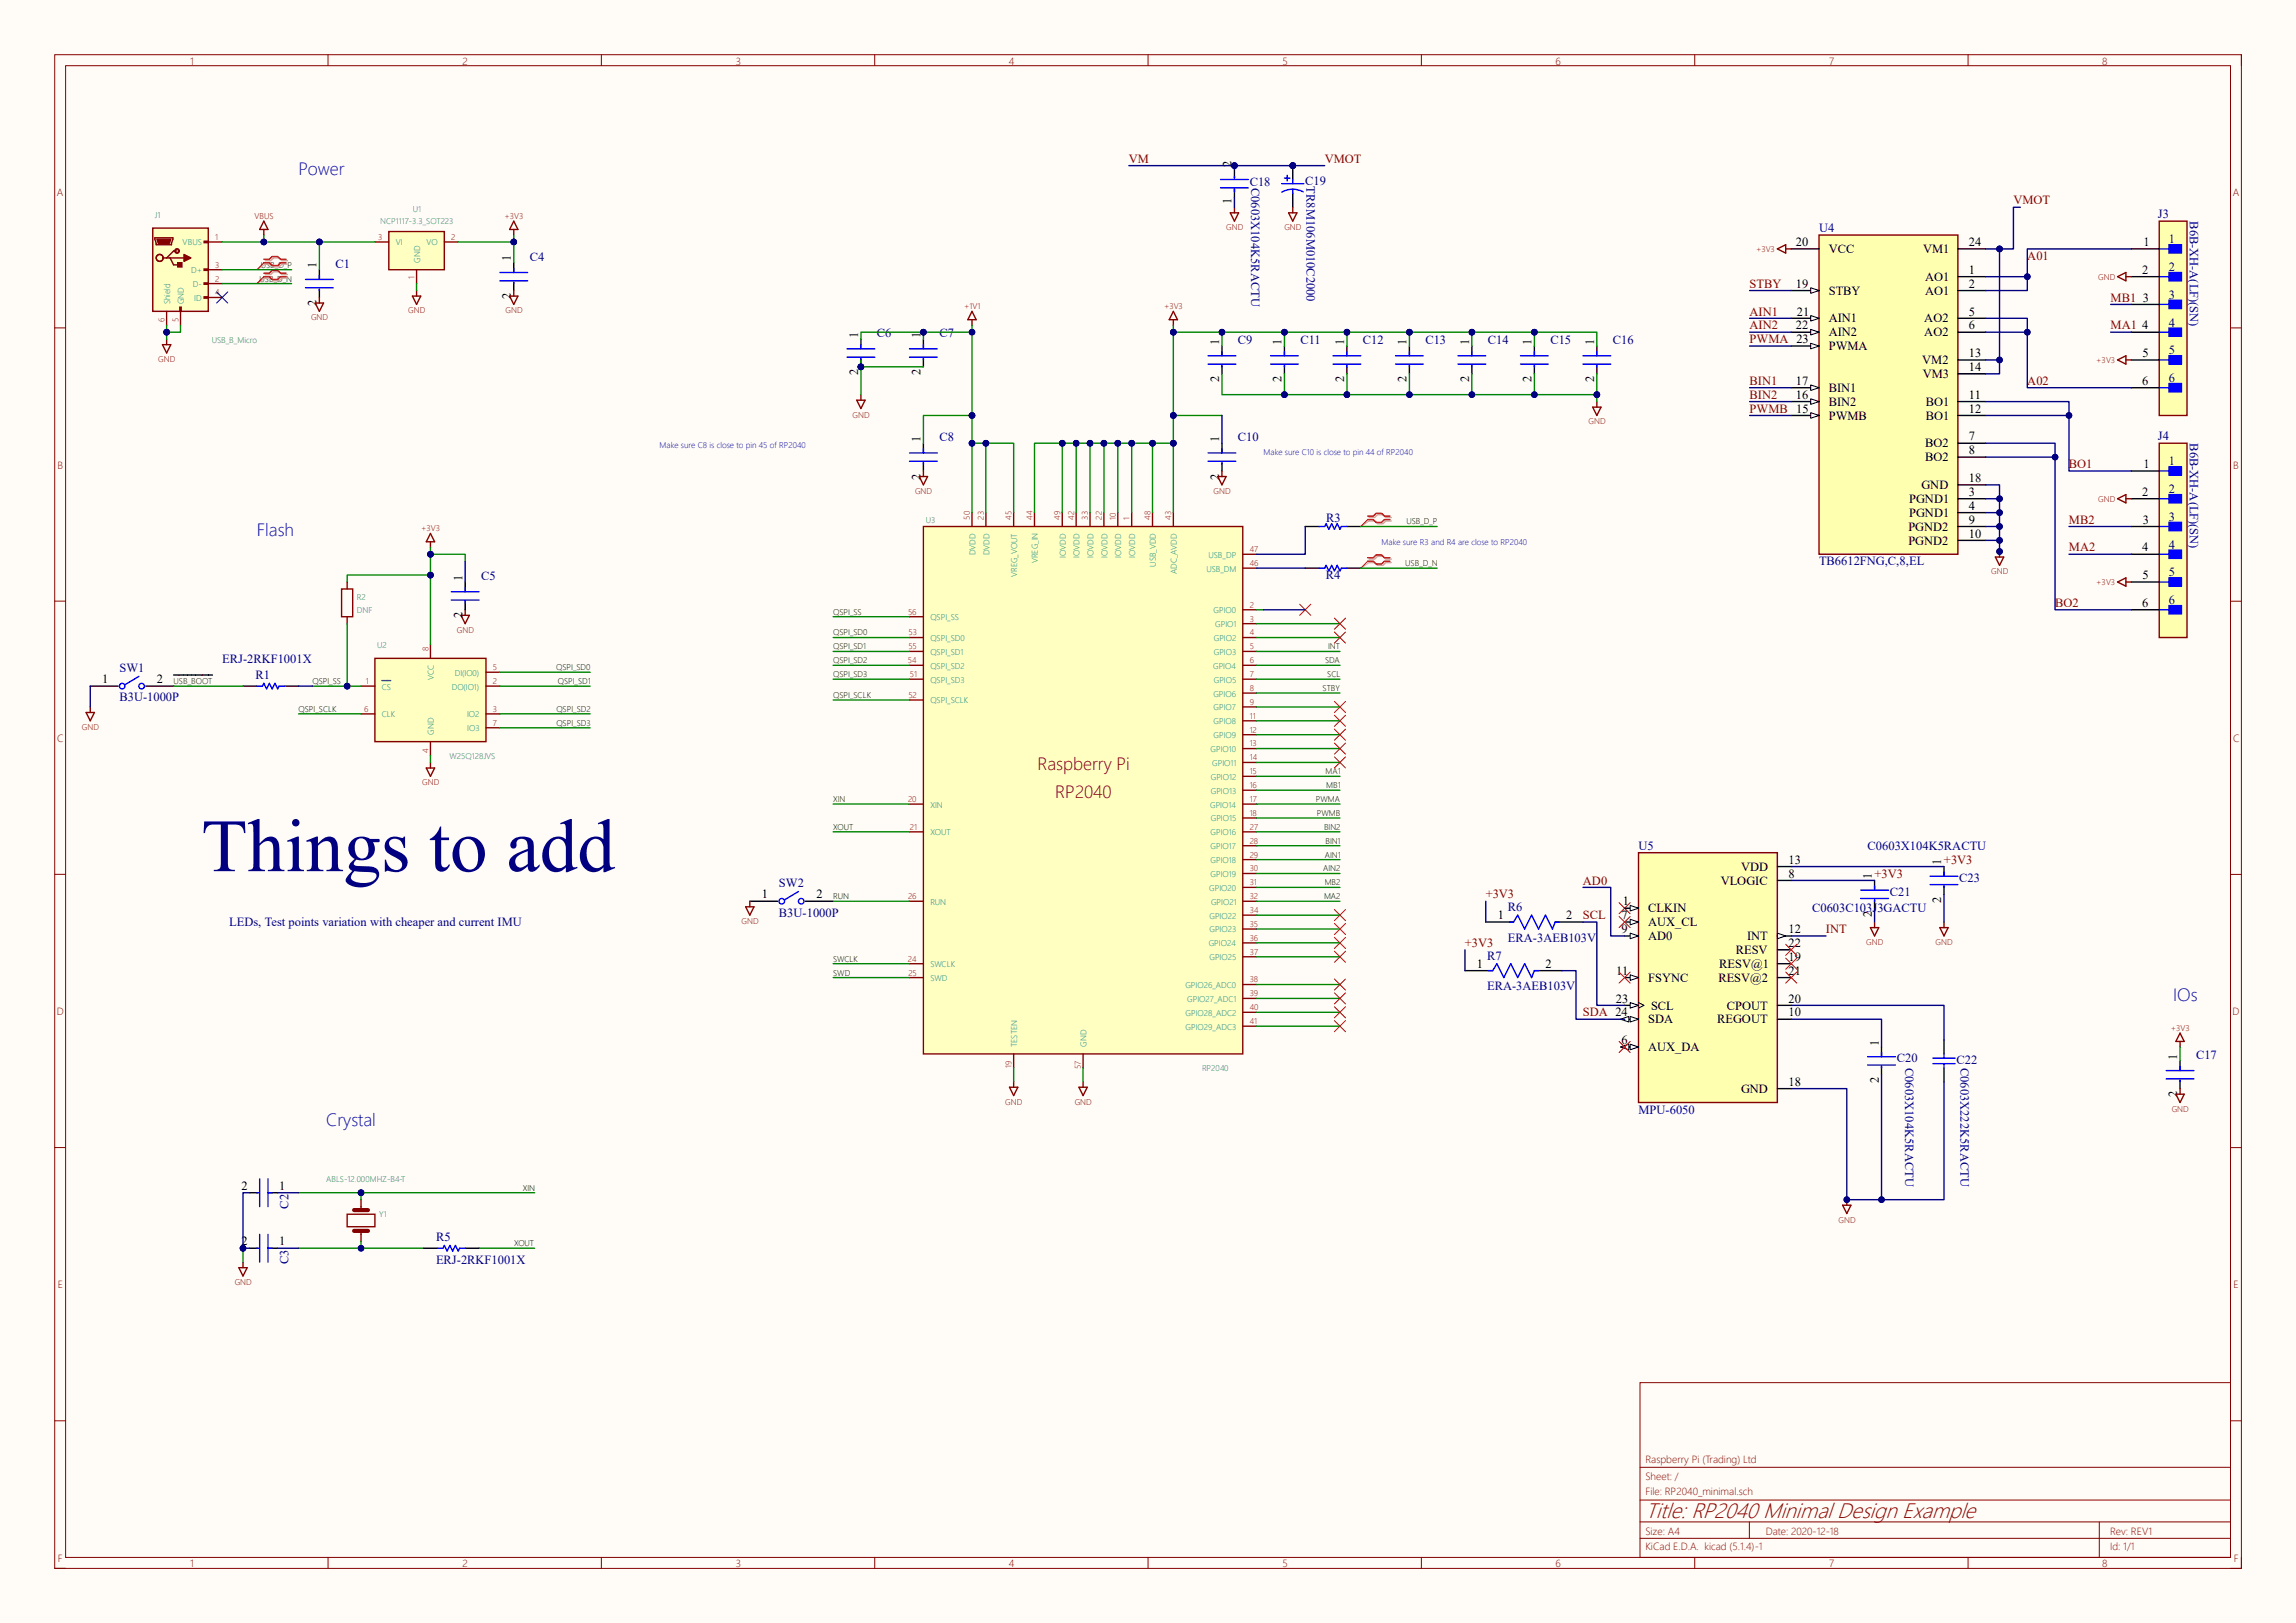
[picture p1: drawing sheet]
<svg xmlns="http://www.w3.org/2000/svg" width="420mm" height="297mm" viewBox="0 0 420 297" stroke-linecap="round" stroke-linejoin="round" font-family="sans-serif">
<defs><g id="words">
<text font-size="13.8" fill="#000080" x="36.8" y="159.4">Things to add</text>
<text font-size="4" fill="#840000" x="301" y="277.9">Title: RP2040 Minimal Design Example</text>
<g font-size="3.3" fill="#0000c2">
<text x="54.6" y="32">Power</text>
<text x="47" y="98.1">Flash</text>
<text x="397.5" y="183.2">IOs</text>
<text x="59.7" y="206">Crystal</text>
</g>
<g font-size="3.3" fill="#840000">
<text x="189.8" y="140.9">Raspberry Pi</text>
<text x="193" y="146">RP2040</text>
</g>
<g font-size="2.3" fill="#800000">
<text x="206.5" y="29.8">VM</text>
<text x="242.3" y="29.8">VMOT</text>
<text x="368.3" y="37.4">VMOT</text>
<text x="370.8" y="47.6">A01</text>
<text x="320" y="52.7">STBY</text>
<text x="320" y="57.7">AIN1</text>
<text x="386.1" y="55.2">MB1</text>
<text x="320" y="60.3">AIN2</text>
<text x="320" y="62.8">PWMA 23</text>
<text x="386.1" y="60.3">MA1</text>
<text x="320" y="70.4">BIN1</text>
<text x="370.8" y="70.4">A02</text>
<text x="320" y="73">BIN2</text>
<text x="320" y="75.5">PWMB 15</text>
<text x="378.5" y="85.7">BO1</text>
<text x="378.5" y="95.8">MB2</text>
<text x="378.5" y="100.9">MA2</text>
<text x="375.9" y="111.1">BO2</text>
<text x="289.6" y="161.9">AD0</text>
<text x="342.9" y="160.6">+3V3</text>
<text x="355.6" y="158.1">+3V3</text>
<text x="271.8" y="164.4">+3V3</text>
<text x="268" y="173.3">+3V3</text>
<text x="289.6" y="168.2">SCL</text>
<text x="334" y="170.8">INT</text>
<text x="289.6" y="186">SDA 24</text>
</g>
<g font-size="2.3">
<text x="225.3" y="30.6" transform="rotate(-90 225.3 30.6)">2</text>
<text x="225.3" y="37.3" transform="rotate(-90 225.3 37.3)">1</text>
<text x="93.5" y="47.8" transform="rotate(-90 93.5 47.8)">1</text>
<text x="328.5" y="45">20</text>
<text x="334.5" y="46.3">VCC</text>
<text x="351.8" y="46.3">VM1</text>
<text x="360.2" y="45">24</text>
<text x="392.1" y="45">1</text>
<text x="57.9" y="49.1" transform="rotate(-90 57.9 49.1)">1</text>
<text x="328.5" y="52.7">19</text>
<text x="334.5" y="53.9">STBY</text>
<text x="352.2" y="51.4">AO1</text>
<text x="352.2" y="53.9">AO1</text>
<text x="360.2" y="50.1">1</text>
<text x="360.2" y="52.7">2</text>
<text x="391.9" y="50.1">2</text>
<text x="57.9" y="56" transform="rotate(-90 57.9 56)">2</text>
<text x="93.5" y="54.7" transform="rotate(-90 93.5 54.7)">2</text>
<text x="328.7" y="57.7">21</text>
<text x="334.5" y="59">AIN1</text>
<text x="352" y="59">AO2</text>
<text x="360.2" y="57.7">5</text>
<text x="392" y="55.2">3</text>
<text x="157" y="61.8" transform="rotate(-90 157 61.8)">1</text>
<text x="168.4" y="61.8" transform="rotate(-90 168.4 61.8)">1</text>
<text x="223" y="63.1" transform="rotate(-90 223 63.1)">1</text>
<text x="234.4" y="63.1" transform="rotate(-90 234.4 63.1)">1</text>
<text x="245.9" y="63.1" transform="rotate(-90 245.9 63.1)">1</text>
<text x="257.3" y="63.1" transform="rotate(-90 257.3 63.1)">1</text>
<text x="268.7" y="63.1" transform="rotate(-90 268.7 63.1)">1</text>
<text x="280.2" y="63.1" transform="rotate(-90 280.2 63.1)">1</text>
<text x="291.6" y="63.1" transform="rotate(-90 291.6 63.1)">1</text>
<text x="328.5" y="60.3">22</text>
<text x="334.5" y="64.1">PWMA</text>
<text x="334.5" y="61.6">AIN2</text>
<text x="352" y="61.6">AO2</text>
<text x="360.2" y="60.3">6</text>
<text x="360.2" y="65.4">13</text>
<text x="391.9" y="60.3">4</text>
<text x="391.9" y="65.4">5</text>
<text x="157" y="68.7" transform="rotate(-90 157 68.7)">2</text>
<text x="168.4" y="68.7" transform="rotate(-90 168.4 68.7)">2</text>
<text x="223" y="70" transform="rotate(-90 223 70)">2</text>
<text x="234.4" y="70" transform="rotate(-90 234.4 70)">2</text>
<text x="245.9" y="70" transform="rotate(-90 245.9 70)">2</text>
<text x="257.3" y="70" transform="rotate(-90 257.3 70)">2</text>
<text x="268.7" y="70" transform="rotate(-90 268.7 70)">2</text>
<text x="280.2" y="70" transform="rotate(-90 280.2 70)">2</text>
<text x="291.6" y="70" transform="rotate(-90 291.6 70)">2</text>
<text x="328.5" y="70.4">17</text>
<text x="334.5" y="71.7">BIN1</text>
<text x="351.6" y="66.6">VM2</text>
<text x="351.7" y="69.2">VM3</text>
<text x="360.2" y="67.9">14</text>
<text x="391.9" y="70.4">6</text>
<text x="328.5" y="73">16</text>
<text x="334.5" y="74.3">BIN2</text>
<text x="334.5" y="76.8">PWMB</text>
<text x="352.3" y="74.3">BO1</text>
<text x="352.3" y="76.8">BO1</text>
<text x="360.2" y="73">11</text>
<text x="360.2" y="75.5">12</text>
<text x="168.4" y="80.9" transform="rotate(-90 168.4 80.9)">1</text>
<text x="223" y="80.9" transform="rotate(-90 223 80.9)">1</text>
<text x="352.1" y="81.9">BO2</text>
<text x="360.2" y="80.6">7</text>
<text x="360.2" y="83.1">8</text>
<text x="168.4" y="87.8" transform="rotate(-90 168.4 87.8)">2</text>
<text x="223" y="87.8" transform="rotate(-90 223 87.8)">2</text>
<text x="351.5" y="89.5">GND</text>
<text x="352.1" y="84.4">BO2</text>
<text x="360.2" y="88.2">18</text>
<text x="392.1" y="85.7">1</text>
<text x="349.2" y="92">PGND1</text>
<text x="349.2" y="94.6">PGND1</text>
<text x="360.2" y="90.8">3</text>
<text x="360.2" y="93.3">4</text>
<text x="360.2" y="95.8">9</text>
<text x="391.9" y="90.8">2</text>
<text x="392" y="95.8">3</text>
<text x="349.1" y="97.1">PGND2</text>
<text x="349.1" y="99.7">PGND2</text>
<text x="360.2" y="98.4">10</text>
<text x="391.9" y="100.9">4</text>
<text x="84.6" y="106.3" transform="rotate(-90 84.6 106.3)">1</text>
<text x="391.9" y="106">5</text>
<text x="84.6" y="113.2" transform="rotate(-90 84.6 113.2)">2</text>
<text x="391.9" y="111.1">6</text>
<text x="18.7" y="125.1">1</text>
<text x="28.7" y="125.1">2</text>
<text x="314.7" y="161.9">VLOGIC</text>
<text x="318.5" y="159.3">VDD</text>
<text x="327.2" y="158.1">13</text>
<text x="327.2" y="160.6">8</text>
<text x="342.4" y="160.9" transform="rotate(-90 342.4 160.9)">1</text>
<text x="355.1" y="158.3" transform="rotate(-90 355.1 158.3)">1</text>
<text x="139.4" y="164.4">1</text>
<text x="149.4" y="164.4">2</text>
<text x="296.8" y="165.7">1</text>
<text x="301.5" y="167">CLKIN</text>
<text x="342.4" y="167.8" transform="rotate(-90 342.4 167.8)">2</text>
<text x="355.1" y="165.2" transform="rotate(-90 355.1 165.2)">2</text>
<text x="274" y="168.2">1</text>
<text x="286.5" y="168.2">2</text>
<text x="296.6" y="168.2">7</text>
<text x="296.6" y="170.8">9</text>
<text x="301.5" y="169.5">AUX_CL</text>
<text x="301.5" y="172">AD0</text>
<text x="319.6" y="172">INT</text>
<text x="327.2" y="170.8">12</text>
<text x="327.2" y="173.3">22</text>
<text x="270.2" y="177.1">1</text>
<text x="282.7" y="177.1">2</text>
<text x="295.7" y="178.4">11</text>
<text x="301.5" y="179.7">FSYNC</text>
<text x="314.3" y="179.7">RESV@2</text>
<text x="314.5" y="177.1">RESV@1</text>
<text x="317.5" y="174.6">RESV</text>
<text x="327.2" y="175.9">19</text>
<text x="327.2" y="178.4">21</text>
<text x="295.6" y="183.5">23</text>
<text x="302" y="184.7">SCL</text>
<text x="315.9" y="184.7">CPOUT</text>
<text x="327.2" y="183.5">20</text>
<text x="296.6" y="191.1">6</text>
<text x="301.5" y="187.3">SDA</text>
<text x="314.1" y="187.3">REGOUT</text>
<text x="327.2" y="186">10</text>
<text x="343.7" y="191.4" transform="rotate(-90 343.7 191.4)">1</text>
<text x="301.5" y="192.4">AUX_DA</text>
<text x="398.3" y="193.9" transform="rotate(-90 398.3 193.9)">1</text>
<text x="318.5" y="200">GND</text>
<text x="327.2" y="198.7">18</text>
<text x="343.7" y="198.3" transform="rotate(-90 343.7 198.3)">2</text>
<text x="398.3" y="200.8" transform="rotate(-90 398.3 200.8)">2</text>
<text x="44.2" y="217.8">2</text>
<text x="51.1" y="217.8">1</text>
<text x="44.2" y="227.9">2</text>
<text x="51.1" y="227.9">1</text>
</g>
<g font-size="2.3" fill="#000080">
<text x="228.6" y="34.1">C18</text>
<text x="228.9" y="34.4" transform="rotate(90 228.9 34.4)">C0603X104K5RACTU</text>
<text x="238.8" y="33.9">C19</text>
<text x="239" y="34.1" transform="rotate(90 239 34.1)">TR8M106M010C2000</text>
<text x="394.7" y="40">J3</text>
<text x="400.6" y="40.5" transform="rotate(90 400.6 40.5)">B6B-XH-A(LF)(SN)</text>
<text x="96.9" y="47.7">C4</text>
<text x="332.7" y="42.5">U4</text>
<text x="396.7" y="44.5">1</text>
<text x="61.3" y="49">C1</text>
<text x="396.7" y="49.6">2</text>
<text x="396.7" y="54.7">3</text>
<text x="396.7" y="59.8">4</text>
<text x="160.4" y="61.7">C6</text>
<text x="171.8" y="61.7">C7</text>
<text x="226.4" y="62.9">C9</text>
<text x="237.9" y="62.9">C11</text>
<text x="249.3" y="62.9">C12</text>
<text x="260.7" y="62.9">C13</text>
<text x="272.2" y="62.9">C14</text>
<text x="283.6" y="62.9">C15</text>
<text x="295" y="62.9">C16</text>
<text x="396.7" y="64.9">5</text>
<text x="396.7" y="69.9">6</text>
<text x="171.8" y="80.7">C8</text>
<text x="226.4" y="80.7">C10</text>
<text x="394.7" y="80.6">J4</text>
<text x="400.6" y="81.1" transform="rotate(90 400.6 81.1)">B6B-XH-A(LF)(SN)</text>
<text x="396.7" y="85.2">1</text>
<text x="242.6" y="95.5">R3</text>
<text x="396.7" y="90.3">2</text>
<text x="396.7" y="95.3">3</text>
<text x="396.7" y="100.4">4</text>
<text x="88" y="106.1">C5</text>
<text x="242.5" y="106">R4</text>
<text x="332.7" y="103.5">TB6612FNG,C,8,EL</text>
<text x="396.7" y="105.5">5</text>
<text x="396.7" y="110.6">6</text>
<text x="21.8" y="123">SW1</text>
<text x="40.6" y="121.2">ERJ-2RKF1001X</text>
<text x="46.7" y="124.3">R1</text>
<text x="21.8" y="128.4">B3U-1000P</text>
<text x="299.7" y="155.5">U5</text>
<text x="341.6" y="155.5">C0603X104K5RACTU</text>
<text x="358.4" y="161.4">C23</text>
<text x="142.5" y="162.4">SW2</text>
<text x="142.5" y="167.7">B3U-1000P</text>
<text x="275.8" y="166.7">R6</text>
<text x="331.5" y="167">C0603C103J3GACTU</text>
<text x="345.7" y="163.9">C21</text>
<text x="41.9" y="169.5">LEDs, Test points variation with cheaper and current IMU</text>
<text x="275.8" y="172.3">ERA-3AEB103V</text>
<text x="272" y="175.6">R7</text>
<text x="272" y="181.2">ERA-3AEB103V</text>
<text x="347" y="194.4">C20</text>
<text x="348.5" y="195.4" transform="rotate(90 348.5 195.4)">C0603X104K5RACTU</text>
<text x="357.9" y="194.6">C22</text>
<text x="358.6" y="195.4" transform="rotate(90 358.6 195.4)">C0603X222K5RACTU</text>
<text x="401.7" y="193.8">C17</text>
<text x="299.7" y="203.8">MPU-6050</text>
<text x="52.7" y="221.2" transform="rotate(-90 52.7 221.2)">C2</text>
<text x="79.8" y="227.2">R5</text>
<text x="52.7" y="231.4" transform="rotate(-90 52.7 231.4)">C3</text>
<text x="79.8" y="231.2">ERJ-2RKF1001X</text>
</g>
<g font-size="1.9" fill="#840000">
<text x="34.8" y="11.8">1</text>
<text x="84.6" y="11.8">2</text>
<text x="134.6" y="11.8">3</text>
<text x="184.5" y="11.8">4</text>
<text x="234.6" y="11.8">5</text>
<text x="284.6" y="11.8">6</text>
<text x="334.6" y="11.8">7</text>
<text x="384.5" y="11.8">8</text>
<text x="10.4" y="35.8">A</text>
<text x="408.4" y="35.8">A</text>
<text x="10.5" y="85.8">B</text>
<text x="408.5" y="85.8">B</text>
<text x="10.5" y="135.8">C</text>
<text x="408.5" y="135.8">C</text>
<text x="10.4" y="185.8">D</text>
<text x="408.4" y="185.8">D</text>
<text x="10.6" y="235.8">E</text>
<text x="408.6" y="235.8">E</text>
<text x="301" y="267.8">Raspberry Pi (Trading) Ltd</text>
<text x="301" y="273.5">File: RP2040_minimal.sch</text>
<text x="301" y="270.8">Sheet: /</text>
<text x="301" y="280.9">Size: A4</text>
<text x="323" y="280.9">Date: 2020-12-18</text>
<text x="386" y="280.9">Rev: REV1</text>
<text x="10.6" y="285.8">F</text>
<text x="34.8" y="286.8">1</text>
<text x="84.6" y="286.8">2</text>
<text x="134.6" y="286.8">3</text>
<text x="184.5" y="286.8">4</text>
<text x="234.6" y="286.8">5</text>
<text x="284.6" y="286.8">6</text>
<text x="301" y="283.7">KiCad E.D.A. kicad (5.1.4)-1</text>
<text x="334.6" y="286.8">7</text>
<text x="384.5" y="286.8">8</text>
<text x="386" y="283.7">Id: 1/1</text>
<text x="408.6" y="285.8">F</text>
</g>
<g font-size="1.5" fill="#008484">
<text x="28.3" y="39.8">J1</text>
<text x="69.5" y="41.1">NCP1117-3.3_SOT223</text>
<text x="75.5" y="38.8">U1</text>
<text x="33.4" y="44.9">VBUS</text>
<text x="72.4" y="44.9">VI</text>
<text x="78" y="44.9">VO</text>
<text x="35" y="50">D+</text>
<text x="35.3" y="52.5">D-</text>
<text x="76.8" y="48.1" transform="rotate(-90 76.8 48.1)">GND</text>
<text x="31.1" y="55.7" transform="rotate(-90 31.1 55.7)">Shield</text>
<text x="33.7" y="55.7" transform="rotate(-90 33.7 55.7)">GND</text>
<text x="35.5" y="55.1">ID</text>
<text x="38.7" y="62.7">USB_B_Micro</text>
<text x="169.3" y="95.7">U3</text>
<text x="178.4" y="101.6" transform="rotate(-90 178.4 101.6)">DVDD</text>
<text x="181" y="101.6" transform="rotate(-90 181 101.6)">DVDD</text>
<text x="186.1" y="105.6" transform="rotate(-90 186.1 105.6)">VREG_VOUT</text>
<text x="189.9" y="103.1" transform="rotate(-90 189.9 103.1)">VREG_IN</text>
<text x="194.9" y="102" transform="rotate(-90 194.9 102)">IOVDD</text>
<text x="197.5" y="102" transform="rotate(-90 197.5 102)">IOVDD</text>
<text x="200" y="102" transform="rotate(-90 200 102)">IOVDD</text>
<text x="202.6" y="102" transform="rotate(-90 202.6 102)">IOVDD</text>
<text x="205.1" y="102" transform="rotate(-90 205.1 102)">IOVDD</text>
<text x="207.6" y="102" transform="rotate(-90 207.6 102)">IOVDD</text>
<text x="211.5" y="103.7" transform="rotate(-90 211.5 103.7)">USB_VDD</text>
<text x="215.3" y="105.1" transform="rotate(-90 215.3 105.1)">ADC_AVDD</text>
<text x="220.7" y="104.6">USB_DM</text>
<text x="221.1" y="102.1">USB_DP</text>
<text x="65.3" y="112.1">DNF</text>
<text x="65.3" y="109.8">R2</text>
<text x="170.2" y="113.5">QSPI_SS</text>
<text x="222" y="112.2">GPIO0</text>
<text x="69" y="118.6">U2</text>
<text x="170.2" y="119.8">QSPI_SD1</text>
<text x="170.2" y="117.3">QSPI_SD0</text>
<text x="222" y="117.3">GPIO2</text>
<text x="222" y="119.8">GPIO3</text>
<text x="222.3" y="114.8">GPIO1</text>
<text x="79.4" y="124.5" transform="rotate(-90 79.4 124.5)">VCC</text>
<text x="83.2" y="123.7">DI(IO0)</text>
<text x="170.2" y="124.9">QSPI_SD3</text>
<text x="170.2" y="122.4">QSPI_SD2</text>
<text x="221.9" y="122.4">GPIO4</text>
<text x="222" y="124.9">GPIO5</text>
<text x="69.8" y="131.3">CLK</text>
<text x="69.8" y="126.2">CS</text>
<text x="82.6" y="126.2">DO(IO1)</text>
<text x="85.4" y="131.3">IO2</text>
<text x="170.2" y="128.7">QSPI_SCLK</text>
<text x="222" y="127.5">GPIO6</text>
<text x="222" y="130">GPIO7</text>
<text x="79.4" y="134.5" transform="rotate(-90 79.4 134.5)">GND</text>
<text x="85.5" y="133.8">IO3</text>
<text x="221.4" y="137.6">GPIO10</text>
<text x="222" y="135.1">GPIO9</text>
<text x="222" y="132.5">GPIO8</text>
<text x="82.2" y="138.9">W25Q128JVS</text>
<text x="221.5" y="142.7">GPIO12</text>
<text x="221.7" y="140.2">GPIO11</text>
<text x="170.2" y="147.8">XIN</text>
<text x="221.4" y="147.8">GPIO14</text>
<text x="221.5" y="145.2">GPIO13</text>
<text x="170.2" y="152.9">XOUT</text>
<text x="221.4" y="155.4">GPIO17</text>
<text x="221.4" y="152.9">GPIO16</text>
<text x="221.5" y="150.3">GPIO15</text>
<text x="221.4" y="157.9">GPIO18</text>
<text x="221.4" y="160.5">GPIO19</text>
<text x="170.2" y="165.6">RUN</text>
<text x="221.2" y="163">GPIO20</text>
<text x="221.5" y="165.6">GPIO21</text>
<text x="221.1" y="173.2">GPIO24</text>
<text x="221.2" y="170.6">GPIO23</text>
<text x="221.2" y="168.1">GPIO22</text>
<text x="170.2" y="177">SWCLK</text>
<text x="170.2" y="179.5">SWD</text>
<text x="221.2" y="175.7">GPIO25</text>
<text x="216.8" y="180.8">GPIO26_ADC0</text>
<text x="216.9" y="185.9">GPIO28_ADC2</text>
<text x="217.2" y="183.3">GPIO27_ADC1</text>
<text x="186.1" y="191.6" transform="rotate(-90 186.1 191.6)">TESTEN</text>
<text x="198.8" y="191.6" transform="rotate(-90 198.8 191.6)">GND</text>
<text x="216.9" y="188.4">GPIO29_ADC3</text>
<text x="219.9" y="196">RP2040</text>
<text x="59.7" y="216.4">ABLS-12.000MHZ-B4-T</text>
<text x="69.4" y="222.8">Y1</text>
</g>
<g font-size="1.5" fill="#800000">
<text x="46.6" y="40.1">VBUS</text>
<text x="92.3" y="40.1">+3V3</text>
<text x="224.3" y="42.1">GND</text>
<text x="234.9" y="42.1">GND</text>
<text x="321.2" y="46.2">+3V3</text>
<text x="383.8" y="51.3">GND</text>
<text x="56.9" y="58.6">GND</text>
<text x="74.7" y="57.4">GND</text>
<text x="92.5" y="57.4">GND</text>
<text x="176.4" y="56.6">+1V1</text>
<text x="212.9" y="56.6">+3V3</text>
<text x="29" y="66.3">GND</text>
<text x="383.5" y="66.5">+3V3</text>
<text x="156" y="76.4">GND</text>
<text x="290.6" y="77.7">GND</text>
<text x="167.4" y="90.4">GND</text>
<text x="222" y="90.4">GND</text>
<text x="383.8" y="91.9">GND</text>
<text x="77" y="97.2">+3V3</text>
<text x="364.2" y="105.1">GND</text>
<text x="383.5" y="107.1">+3V3</text>
<text x="83.6" y="115.8">GND</text>
<text x="15" y="133.6">GND</text>
<text x="77.2" y="143.7">GND</text>
<text x="135.6" y="169.1">GND</text>
<text x="341.4" y="172.9">GND</text>
<text x="354.1" y="172.9">GND</text>
<text x="397.1" y="188.7">+3V3</text>
<text x="183.9" y="202.1">GND</text>
<text x="196.6" y="202.1">GND</text>
<text x="397.3" y="203.4">GND</text>
<text x="336.3" y="223.7">GND</text>
<text x="42.9" y="235.2">GND</text>
</g>
<g font-size="1.5" fill="#840000">
<text x="39.4" y="43.9">1</text>
<text x="69.2" y="43.9">3</text>
<text x="82.5" y="43.9">2</text>
<text x="39.4" y="49">3</text>
<text x="39.4" y="51.5">2</text>
<text x="75.8" y="51" transform="rotate(-90 75.8 51)">1</text>
<text x="30.1" y="59" transform="rotate(-90 30.1 59)">6</text>
<text x="32.6" y="58.9" transform="rotate(-90 32.6 58.9)">5</text>
<text x="39.4" y="54.1">4</text>
<text x="177.4" y="95.1" transform="rotate(-90 177.4 95.1)">50</text>
<text x="180" y="95.1" transform="rotate(-90 180 95.1)">23</text>
<text x="185" y="95.1" transform="rotate(-90 185 95.1)">45</text>
<text x="188.8" y="95.1" transform="rotate(-90 188.8 95.1)">44</text>
<text x="193.9" y="95.1" transform="rotate(-90 193.9 95.1)">49</text>
<text x="196.5" y="95.1" transform="rotate(-90 196.5 95.1)">42</text>
<text x="199" y="95.1" transform="rotate(-90 199 95.1)">33</text>
<text x="201.5" y="95.1" transform="rotate(-90 201.5 95.1)">22</text>
<text x="204.1" y="95.1" transform="rotate(-90 204.1 95.1)">10</text>
<text x="206.6" y="95.1" transform="rotate(-90 206.6 95.1)">1</text>
<text x="210.4" y="95.1" transform="rotate(-90 210.4 95.1)">48</text>
<text x="214.2" y="95.1" transform="rotate(-90 214.2 95.1)">43</text>
<text x="228.6" y="101">47</text>
<text x="228.6" y="103.6">46</text>
<text x="166.1" y="112.5">56</text>
<text x="228.6" y="111.2">2</text>
<text x="228.6" y="113.7">3</text>
<text x="78.4" y="119.2" transform="rotate(-90 78.4 119.2)">8</text>
<text x="166.2" y="118.8">55</text>
<text x="166.2" y="116.3">53</text>
<text x="228.6" y="116.3">4</text>
<text x="228.6" y="118.8">5</text>
<text x="66.9" y="125.2">1</text>
<text x="90.2" y="122.6">5</text>
<text x="90.2" y="125.2">2</text>
<text x="166.1" y="121.4">54</text>
<text x="166.5" y="123.9">51</text>
<text x="228.6" y="121.4">6</text>
<text x="228.6" y="123.9">7</text>
<text x="66.6" y="130.3">6</text>
<text x="90.2" y="130.3">3</text>
<text x="166.2" y="127.7">52</text>
<text x="228.6" y="129">9</text>
<text x="228.6" y="126.4">8</text>
<text x="228.6" y="131.5">11</text>
<text x="78.4" y="137.8" transform="rotate(-90 78.4 137.8)">4</text>
<text x="90.2" y="132.8">7</text>
<text x="228.6" y="136.6">13</text>
<text x="228.6" y="134.1">12</text>
<text x="228.6" y="141.7">15</text>
<text x="228.6" y="139.1">14</text>
<text x="166.1" y="146.8">20</text>
<text x="228.6" y="144.2">16</text>
<text x="228.6" y="146.8">17</text>
<text x="228.6" y="149.3">18</text>
<text x="166.5" y="151.8">21</text>
<text x="228.6" y="154.4">28</text>
<text x="228.6" y="151.8">27</text>
<text x="228.6" y="156.9">29</text>
<text x="228.6" y="159.5">30</text>
<text x="166.1" y="164.5">26</text>
<text x="228.6" y="167.1">34</text>
<text x="228.6" y="164.5">32</text>
<text x="228.6" y="162">31</text>
<text x="228.6" y="172.2">36</text>
<text x="228.6" y="169.6">35</text>
<text x="166.1" y="176">24</text>
<text x="166.2" y="178.5">25</text>
<text x="228.6" y="174.7">37</text>
<text x="228.6" y="179.8">38</text>
<text x="228.6" y="184.9">40</text>
<text x="228.6" y="182.3">39</text>
<text x="228.6" y="187.4">41</text>
<text x="185" y="195.4" transform="rotate(-90 185 195.4)">19</text>
<text x="197.7" y="195.6" transform="rotate(-90 197.7 195.6)">57</text>
</g>
<g font-size="1.5">
<text x="47.5" y="51.5">USB_D_N</text>
<text x="47.7" y="49">USB_D_P</text>
<text x="257.3" y="96">USB_D_P</text>
<text x="257" y="103.6">USB_D_N</text>
<text x="152.4" y="112.5">QSPI_SS</text>
<text x="152.4" y="116.3">QSPI_SD0</text>
<text x="152.4" y="118.8">QSPI_SD1</text>
<text x="243" y="118.8">INT</text>
<text x="31.7" y="125.2">USB_BOOT</text>
<text x="57.1" y="125.2">QSPI_SS</text>
<text x="101.7" y="122.6">QSPI_SD0</text>
<text x="102" y="125.2">QSPI_SD1</text>
<text x="152.4" y="121.4">QSPI_SD2</text>
<text x="152.4" y="123.9">QSPI_SD3</text>
<text x="242.4" y="121.4">SDA</text>
<text x="242.8" y="123.9">SCL</text>
<text x="54.6" y="130.3">QSPI_SCLK</text>
<text x="101.8" y="130.3">QSPI_SD2</text>
<text x="152.4" y="127.7">QSPI_SCLK</text>
<text x="241.9" y="126.4">STBY</text>
<text x="101.8" y="132.8">QSPI_SD3</text>
<text x="242.5" y="141.7">MA1</text>
<text x="152.4" y="146.8">XIN</text>
<text x="240.7" y="146.8">PWMA</text>
<text x="240.9" y="149.3">PWMB</text>
<text x="242.6" y="144.2">MB1</text>
<text x="152.4" y="151.8">XOUT</text>
<text x="242.2" y="151.8">BIN2</text>
<text x="242.4" y="154.4">BIN1</text>
<text x="242" y="159.5">AIN2</text>
<text x="242.3" y="156.9">AIN1</text>
<text x="152.4" y="164.5">RUN</text>
<text x="242.2" y="164.5">MA2</text>
<text x="242.3" y="162">MB2</text>
<text x="152.4" y="176">SWCLK</text>
<text x="152.4" y="178.5">SWD</text>
<text x="95.6" y="217.9">XIN</text>
<text x="94" y="228">XOUT</text>
</g>
<g font-size="1.5" fill="#0000c2">
<text x="120.6" y="82">Make sure C8 is close to pin 45 of RP2040</text>
<text x="231.1" y="83.3">Make sure C10 is close to pin 44 of RP2040</text>
<text x="252.7" y="99.8">Make sure R3 and R4 are close to RP2040</text>
</g>
</g></defs>
<path d="M0 0h420v297h-420z" fill-rule="evenodd" fill="#fffcf8"/>
<g fill="none" stroke="#840000" stroke-width=".18">
<path d="M10 10h400v277h-400zM12 12h396v273h-396zM60 10v2M110 10v2M160 10v2M210 10v2M260 10v2M310 10v2M360 10v2M410 10v2M10 60h2M408 60h2"/>
<path d="M10 110h2M408 110h2M10 160h2M408 160h2M10 210h2M408 210h2M300 253h108v32h-108zM10 260h2M300 278.5h108M300 274.5h108M300 268.5h108M320 278.5v3"/>
<path d="M384 278.5v6.5M408 260h2M10 287h2M60 285v2M110 285v2M160 285v2M210 285v2M260 285v2M300 281.5h108M310 285v2M360 285v2M410 285v2h-2"/>
</g>
<path d="M168.9 96.4h58.4v96.5h-58.4z" fill-rule="evenodd" fill="#ffffc2"/>
<g fill="none" stroke="#840000" stroke-width=".25">
<path d="M168.9 96.4h58.4v96.5h-58.4zM177.8 93.8v2.6M180.3 93.8v2.6M185.4 93.8v2.6M189.2 93.8v2.6M194.3 93.8v2.6M196.8 93.8v2.6M199.4 93.8v2.6M201.9 93.8v2.6M204.5 93.8v2.6M207 93.8v2.6M210.8 93.8v2.6"/>
<path d="M214.6 93.8v2.6M166.4 116.7h2.5M166.4 112.9h2.5M166.4 119.2h2.5M227.3 101.4h2.6M227.3 104h2.6M227.3 116.7h2.6M227.3 119.2h2.6M227.3 111.6h2.6M227.3 114.1h2.6M166.4 121.8h2.5M166.4 124.3h2.5"/>
<path d="M166.4 128.1h2.5M227.3 121.8h2.6M227.3 129.4h2.6M227.3 126.8h2.6M227.3 124.3h2.6M227.3 139.5h2.6M227.3 137h2.6M227.3 134.5h2.6M227.3 131.9h2.6M166.4 147.2h2.5M166.4 152.2h2.5M227.3 144.6h2.6"/>
<path d="M227.3 142.1h2.6M227.3 147.2h2.6M227.3 149.7h2.6M227.3 157.3h2.6M227.3 154.8h2.6M227.3 159.9h2.6M227.3 152.2h2.6M166.4 164.9h2.5M166.4 176.4h2.5M166.4 178.9h2.5M227.3 175.1h2.6M227.3 172.6h2.6"/>
<path d="M227.3 170h2.6M227.3 167.5h2.6M227.3 164.9h2.6M227.3 162.4h2.6M185.4 192.9v2.5M198.1 192.9v2.5M227.3 187.8h2.6M227.3 180.2h2.6M227.3 185.3h2.6M227.3 182.7h2.6"/>
</g>
<path d="M45.7 218.3h1.5M49 218.3h1.8M45.7 228.4h1.5M49 228.4h1.8" fill="none" stroke="#000" stroke-width=".25"/>
<path d="M47 218.3h.2M47.5 215.7v5.1M49 215.7v5.1M49 218.3h.8M47 228.4h.2M47.5 225.9v5.1M49 225.9v5.1M49 228.4h.8" fill="none" stroke="#00f" stroke-width=".25"/>
<path d="M43.7 232h1.5l-.8 1.5zM44.4 231v1" fill="none" stroke="#800000" stroke-width=".25"/>
<path d="M27.9 41.7h10.2v15.3h-10.2z" fill-rule="evenodd" fill="#ffffc2"/>
<path d="M27.9 41.7h10.2v15.3h-10.2z" fill="none" stroke="#840000" stroke-width=".25"/>
<path d="M28.7 43.8h2.5l-.2 .7h-2z" fill-rule="evenodd" fill="#840000"/>
<path d="M28.7 43.8h2.5l-.2 .7h-2z" fill="none" stroke="#840000" stroke-width=".25"/>
<path d="M32.5 48.1h.8v.8h-.8z" fill-rule="evenodd" fill="#840000"/>
<path d="M32.5 48.1h.8v.8h-.8z" fill="none" stroke="#840000" stroke-width=".25"/>
<path d="M33.7 46.6l1.2 .6-1.2 .6z" fill="#840000"/>
<g fill="none" stroke="#840000" stroke-width=".25">
<path d="M28.3 43.5h3.3v.3l-.2 1h-2.8zM29.8 47.2h3.9M30.5 57v2.5M31.1 47.2l.6 1.3h1.3M32.4 45.9h-.7l-1.2 1.3M32.9 56.2h.2v.8h-.2zM33 57v2.5M33.7 46.6l1.2 .6-1.2 .6zM37.3 51.8h.8v.2h-.8zM37.3 54.3h.8v.3h-.8zM37.3 44.2h.8v.2h-.8zM37.3 49.2h.8v.3h-.8z"/>
<path d="M38.1 54.4h2.5M38.1 44.3h2.5M38.1 49.4h2.5M38.1 51.9h2.5"/>
<circle cx="29.2" cy="47.2" r=".64"/>
<circle cx="29.2" cy="47.2" r=".63"/>
<circle cx="32.4" cy="45.9" r=".38"/>
</g>
<path d="M177.8 57l.8 1.5h-1.6zM177.8 58.5v1M214.6 57l.8 1.5h-1.5zM214.6 58.5v1M29.7 63.1h1.5l-.7 1.5zM30.5 62.1v1M184.7 199h1.5l-.8 1.5zM185.4 198v1M197.4 199h1.5l-.8 1.5zM198.1 198v1" fill="none" stroke="#800000" stroke-width=".25"/>
<g fill="none" stroke="#000" stroke-width=".25">
<path d="M223.5 63.3v1.8M223.5 66.9v1.5M234.9 63.3v1.8M234.9 66.9v1.5M246.4 63.3v1.8M246.4 66.9v1.5M257.8 63.3v1.8M257.8 66.9v1.5M269.2 63.3v1.8M269.2 66.9v1.5M280.7 63.3v1.8M280.7 66.9v1.5"/>
<path d="M292.1 63.3v1.8M292.1 66.9v1.5M238.8 104h2.5M246.4 104h2.5"/>
</g>
<g fill="none" stroke="#00f" stroke-width=".25">
<path d="M221 65.1h5.1M221 66.6h5.1M223.5 64.3v.8M223.5 66.9v.2M232.4 65.1h5.1M232.4 66.6h5.1M234.9 64.3v.8M234.9 66.9v.2M243.8 65.1h5.1M243.8 66.6h5.1M246.4 64.3v.8M246.4 66.9v.2"/>
<path d="M255.3 65.1h5M255.3 66.6h5M257.8 64.3v.8M257.8 66.9v.2M266.7 65.1h5.1M266.7 66.6h5.1M269.2 64.3v.8M269.2 66.9v.2M278.1 65.1h5.1M278.1 66.6h5.1M280.7 64.3v.8M280.7 66.9v.2"/>
<path d="M289.6 65.1h5M289.6 66.6h5M292.1 64.3v.8M292.1 66.9v.2M241.3 104h1l.3-.5 .5 1 .5-1 .5 1 .5-1 .5 1 .3-.5h1"/>
</g>
<circle cx="157.5" cy="67.1" r=".51" fill="#000080"/>
<circle cx="157.5" cy="67.1" r=".51" fill="none" stroke="#000080" stroke-width=".18"/>
<path d="M157.5 62.1v1.7M157.5 65.6v1.5" fill="none" stroke="#000" stroke-width=".25"/>
<circle cx="157.5" cy="67.1" r=".51" fill="#000080"/>
<circle cx="157.5" cy="67.1" r=".51" fill="none" stroke="#000080" stroke-width=".18"/>
<g fill="none" stroke="#00f" stroke-width=".25">
<path d="M154.9 63.8h5.1M154.9 65.4h5.1M157.5 63.1v.7M157.5 65.6v.3M166.4 63.8h5M166.4 65.4h5M168.9 63.1v.7M168.9 65.6v.3M166.4 82.9h5M166.4 84.4h5M168.9 82.1v.8M168.9 84.7v.2"/>
<path d="M221 82.9h5.1M221 84.4h5.1M223.5 82.1v.8M223.5 84.7v.2M82.5 108.3h5.1M82.5 109.8h5.1M85.1 107.5v.8M85.1 110.1v.2"/>
</g>
<path d="M168.9 62.1v1.7M168.9 65.6v1.5M168.9 81.1v1.8M168.9 84.7v1.5M223.5 81.1v1.8M223.5 84.7v1.5M85.1 106.5v1.8M85.1 110.1v1.5" fill="none" stroke="#000" stroke-width=".25"/>
<g fill="none" stroke="#800000" stroke-width=".25">
<path d="M156.7 73.2h1.5l-.7 1.6zM157.5 72.2v1M291.3 74.5h1.6l-.8 1.5zM292.1 73.5v1M78.7 99.1v1.1M78.7 97.6l.8 1.5h-1.5zM168.1 87.2h1.6l-.8 1.5zM168.9 86.2v1M222.8 87.2h1.5l-.8 1.5zM223.5 86.2v1M84.3 112.6h1.6l-.8 1.5zM85.1 111.6v1"/>
<path d="M78.7 139.5v1M78 140.5h1.5l-.8 1.6z"/>
</g>
<path d="M62.5 107.8h2v5.1h-2zM63.5 106.5v1.3M63.5 112.9v1.2" fill="none" stroke="#840000" stroke-width=".25"/>
<path d="M68.6 120.5h20.3v15.2h-20.3z" fill-rule="evenodd" fill="#ffffc2"/>
<path d="M78.7 117.9v2.6M66 130.6h2.6M66 125.6h2.6M68.6 120.5h20.3v15.2h-20.3zM78.7 135.7v2.6M88.9 130.6h2.5M88.9 123h2.5M88.9 133.2h2.5M88.9 125.6h2.5" fill="none" stroke="#840000" stroke-width=".25"/>
<path d="M69.8 124.5h1.7" fill="none" stroke="#008484" stroke-width=".25"/>
<path d="M71.1 42.4h10.2v7h-10.2z" fill-rule="evenodd" fill="#ffffc2"/>
<path d="M68.6 44.3h2.5M71.1 42.4h10.2v7h-10.2zM76.2 49.4v2.5M81.3 44.3h2.5M66 219.5v1.9M63.5 222.2h5.1v2.3h-5.1zM66 225.3v1.9" fill="none" stroke="#840000" stroke-width=".25"/>
<g fill="none" stroke="#800000" stroke-width=".25">
<path d="M48.3 40.5l.7 1.5h-1.5zM48.3 42v1M57.7 55.5h1.5l-.8 1.5zM58.4 54.4v1.1M75.4 54.2h1.6l-.8 1.5zM76.2 53.2v1M93.2 54.2h1.5l-.7 1.5zM94 40.5l.7 1.5h-1.5zM94 42v1M94 53.2v1M15.7 130.4h1.6l-.8 1.5zM16.5 129.4v1"/>
<path d="M398.8 189.1l.7 1.5h-1.5zM398.8 190.6v1M398.8 199.2v1M398 200.2h1.5l-.7 1.6z"/>
</g>
<g fill="none" stroke="#000" stroke-width=".25">
<path d="M58.4 49.4v1.7M58.4 52.9v1.5M94 48.1v1.8M94 51.6v1.6M238.8 96.4h2.5M246.4 96.4h2.5M31.7 123.5h7.2M355.6 158.6v1.8M342.9 161.1v1.8M342.9 164.7v1.5M355.6 162.1v1.6M344.2 191.6v1.8"/>
<path d="M344.2 195.2v1.5M355.6 190.3v2.6M355.6 195.4v2.6M398.8 194.1v1.8M398.8 197.7v1.5"/>
</g>
<g fill="none" stroke="#00f" stroke-width=".25">
<path d="M55.9 51.1h5.1M55.9 52.7h5.1M58.4 50.4v.7M58.4 52.9v.3M91.4 49.9h5.1M91.4 51.4h5.1M94 49.1v.8M94 51.6v.3M241.3 96.4h1l.3-.6 .5 1.1 .5-1.1 .5 1.1 .5-1.1 .5 1.1 .3-.5h1M355.6 159.6v.8M340.4 162.9h5M340.4 164.4h5"/>
<path d="M342.9 162.1v.8M342.9 164.7v.2M353.1 160.4h5M353.1 161.9h5M355.6 162.1v.3M341.6 193.4h5.1M341.6 194.9h5.1M344.2 192.6v.8M344.2 195.2v.2M353.6 194.6h4M353.6 193.6h4M355.6 192.9v.7"/>
<path d="M355.6 194.6v.8M396.2 195.9h5.1M396.2 197.4h5.1M398.8 195.2v.7M398.8 197.7v.3"/>
</g>
<path d="M64.8 225.3h2.5M64.8 221.4h2.5" fill="none" stroke="#840000" stroke-width=".76"/>
<path d="M39.6 53.4l2.1 2.1M41.7 53.4l-2.1 2.1" fill="none" stroke="#000084" stroke-width=".18"/>
<path d="M332.7 43h25.4v58.4h-25.4z" fill-rule="evenodd" fill="#ffffb0"/>
<path d="M332.7 43h25.4v58.4h-25.4z" fill="none" stroke="#800000" stroke-width=".25"/>
<g fill="none" stroke="#000" stroke-width=".25">
<path d="M327.7 45.6h5M358.1 45.6h5.1M358.1 50.6h5.1M358.1 53.2h5.1M358.1 58.3h5.1M327.7 71h5M358.1 60.8h5.1M358.1 73.5h5.1M358.1 76h5.1M358.1 65.9h5.1M358.1 68.4h5.1M358.1 81.1h5.1"/>
<path d="M358.1 83.7h5.1"/>
</g>
<path d="M331.2 70.4l1.5 .6-1.5 .5z" fill="#f8fcff"/>
<path d="M331.2 70.4l1.5 .6-1.5 .5z" fill="none" stroke="#000" stroke-width=".18"/>
<path d="M327.7 73.5h5" fill="none" stroke="#000" stroke-width=".25"/>
<path d="M331.2 73l1.5 .5-1.5 .5z" fill="#f8fcff"/>
<path d="M331.2 73l1.5 .5-1.5 .5z" fill="none" stroke="#000" stroke-width=".18"/>
<path d="M327.7 63.3h5" fill="none" stroke="#000" stroke-width=".25"/>
<path d="M331.2 62.8l1.5 .5-1.5 .5z" fill="#f8fcff"/>
<path d="M331.2 62.8l1.5 .5-1.5 .5z" fill="none" stroke="#000" stroke-width=".18"/>
<path d="M327.7 76h5" fill="none" stroke="#000" stroke-width=".25"/>
<path d="M331.2 75.5l1.5 .5-1.5 .5z" fill="#f8fcff"/>
<path d="M331.2 75.5l1.5 .5-1.5 .5z" fill="none" stroke="#000" stroke-width=".18"/>
<path d="M327.7 53.2h5" fill="none" stroke="#000" stroke-width=".25"/>
<path d="M331.2 52.7l1.5 .5-1.5 .5z" fill="#f8fcff"/>
<path d="M331.2 52.7l1.5 .5-1.5 .5z" fill="none" stroke="#000" stroke-width=".18"/>
<path d="M327.7 58.3h5" fill="none" stroke="#000" stroke-width=".25"/>
<path d="M331.2 57.7l1.5 .6-1.5 .5z" fill="#f8fcff"/>
<path d="M331.2 57.7l1.5 .6-1.5 .5z" fill="none" stroke="#000" stroke-width=".18"/>
<path d="M327.7 60.8h5" fill="none" stroke="#000" stroke-width=".25"/>
<path d="M331.2 60.3l1.5 .5-1.5 .5z" fill="#f8fcff"/>
<path d="M331.2 60.3l1.5 .5-1.5 .5z" fill="none" stroke="#000" stroke-width=".18"/>
<path d="M358.1 88.7h5.1M358.1 91.3h5.1M358.1 93.8h5.1M358.1 96.4h5.1M358.1 98.9h5.1" fill="none" stroke="#000" stroke-width=".25"/>
<path d="M395 40.5h5v35.5h-5z" fill-rule="evenodd" fill="#ffffb0"/>
<path d="M395 40.5h5v35.5h-5z" fill="none" stroke="#800000" stroke-width=".25"/>
<path d="M396.7 44.8h2.3v1.5h-2.3z" fill-rule="evenodd" fill="#00f"/>
<path d="M395 45.6h1.7M396.7 44.8h2.3v1.5h-2.3z" fill="none" stroke="#00f" stroke-width=".25"/>
<path d="M396.7 49.9h2.3v1.5h-2.3z" fill-rule="evenodd" fill="#00f"/>
<path d="M395 50.6h1.7M396.7 49.9h2.3v1.5h-2.3z" fill="none" stroke="#00f" stroke-width=".25"/>
<path d="M396.7 54.9h2.3v1.6h-2.3z" fill-rule="evenodd" fill="#00f"/>
<path d="M395 55.7h1.7M396.7 54.9h2.3v1.6h-2.3z" fill="none" stroke="#00f" stroke-width=".25"/>
<path d="M396.7 60h2.3v1.6h-2.3z" fill-rule="evenodd" fill="#00f"/>
<path d="M395 60.8h1.7M396.7 60h2.3v1.6h-2.3z" fill="none" stroke="#00f" stroke-width=".25"/>
<path d="M396.7 65.1h2.3v1.5h-2.3z" fill-rule="evenodd" fill="#00f"/>
<path d="M395 65.9h1.7M396.7 65.1h2.3v1.5h-2.3z" fill="none" stroke="#00f" stroke-width=".25"/>
<path d="M396.7 70.2h2.3v1.5h-2.3z" fill-rule="evenodd" fill="#00f"/>
<path d="M395 71h1.7M396.7 70.2h2.3v1.5h-2.3z" fill="none" stroke="#00f" stroke-width=".25"/>
<path d="M389.9 45.6h5.1M389.9 50.6h5.1M389.9 55.7h5.1M389.9 60.8h5.1M389.9 65.9h5.1M389.9 71h5.1" fill="none" stroke="#000" stroke-width=".25"/>
<path d="M395 81.1h5v35.6h-5z" fill-rule="evenodd" fill="#ffffb0"/>
<path d="M395 81.1h5v35.6h-5z" fill="none" stroke="#800000" stroke-width=".25"/>
<path d="M396.7 85.4h2.3v1.6h-2.3z" fill-rule="evenodd" fill="#00f"/>
<path d="M395 86.2h1.7M396.7 85.4h2.3v1.6h-2.3z" fill="none" stroke="#00f" stroke-width=".25"/>
<path d="M396.7 90.5h2.3v1.5h-2.3z" fill-rule="evenodd" fill="#00f"/>
<path d="M395 91.3h1.7M396.7 90.5h2.3v1.5h-2.3z" fill="none" stroke="#00f" stroke-width=".25"/>
<path d="M396.7 95.6h2.3v1.5h-2.3z" fill-rule="evenodd" fill="#00f"/>
<path d="M395 96.4h1.7M396.7 95.6h2.3v1.5h-2.3z" fill="none" stroke="#00f" stroke-width=".25"/>
<path d="M396.7 100.7h2.3v1.5h-2.3z" fill-rule="evenodd" fill="#00f"/>
<path d="M395 101.4h1.7M396.7 100.7h2.3v1.5h-2.3z" fill="none" stroke="#00f" stroke-width=".25"/>
<path d="M396.7 105.7h2.3v1.6h-2.3z" fill-rule="evenodd" fill="#00f"/>
<path d="M395 106.5h1.7M396.7 105.7h2.3v1.6h-2.3z" fill="none" stroke="#00f" stroke-width=".25"/>
<path d="M396.7 110.8h2.3v1.6h-2.3z" fill-rule="evenodd" fill="#00f"/>
<path d="M223.3 34.4h5M223.3 32.9h5M225.8 32.3v.3M225.8 34.4v.7M395 111.6h1.7M396.7 110.8h2.3v1.6h-2.3z" fill="none" stroke="#00f" stroke-width=".25"/>
<path d="M225.8 31.1v1.5M225.8 34.4v1.8M389.9 86.2h5.1M389.9 91.3h5.1M389.9 96.4h5.1M389.9 101.4h5.1M389.9 106.5h5.1M389.9 111.6h5.1" fill="none" stroke="#000" stroke-width=".25"/>
<path d="M325.1 45.6l1.5-.8v1.5zM326.6 45.6h1.1M387.3 65.9l1.6-.8v1.5zM388.9 65.9h1M387.3 106.5l1.6-.8v1.6zM388.9 106.5h1" fill="none" stroke="#800000" stroke-width=".25"/>
<circle cx="236.5" cy="30.3" r=".51" fill="#000080"/>
<circle cx="236.5" cy="30.3" r=".51" fill="none" stroke="#000080" stroke-width=".18"/>
<path d="M236.5 30.3v2.6" fill="none" stroke="#000" stroke-width=".25"/>
<circle cx="236.5" cy="30.3" r=".51" fill="#000080"/>
<circle cx="236.5" cy="30.3" r=".51" fill="none" stroke="#000080" stroke-width=".18"/>
<path d="M236.5 35.4v2.5" fill="none" stroke="#000" stroke-width=".25"/>
<path d="M234.4 33.6h4.1M234.9 32.6h1.1M235.5 32.1v1M236.5 34.6l.8 .1 1.1 .4M236.5 34.6l-.9 .1-1.1 .5M236.5 32.9v.7M236.5 34.6v.8" fill="none" stroke="#00f" stroke-width=".25"/>
<path d="M225 38.9h1.6l-.8 1.6zM225.8 37.9v1M235.7 38.9h1.5l-.7 1.6zM236.5 37.9v1M365 101.9h1.5l-.7 1.6zM365.8 100.9v1" fill="none" stroke="#800000" stroke-width=".25"/>
<circle cx="365.8" cy="100.9" r=".51" fill="#000080"/>
<circle cx="365.8" cy="100.9" r=".51" fill="none" stroke="#000080" stroke-width=".18"/>
<path d="M387.3 50.6l1.6-.7v1.5zM388.9 50.6h1M387.3 91.3l1.6-.8v1.5zM388.9 91.3h1M337.8 219.5v1.1M337.1 220.6h1.5l-.8 1.5z" fill="none" stroke="#800000" stroke-width=".25"/>
<circle cx="337.8" cy="219.5" r=".51" fill="#000080"/>
<circle cx="337.8" cy="219.5" r=".51" fill="none" stroke="#000080" stroke-width=".18"/>
<path d="M136.4 165.9h1.5l-.7 1.6zM137.2 164.9v1M354.8 169.8h1.6l-.8 1.5zM355.6 168.7v1.1" fill="none" stroke="#800000" stroke-width=".25"/>
<g fill="none" stroke="#f00" stroke-width=".18">
<path d="M48.3 48.1l-1.3 1.3M48.3 50.6l-1.3 1.3M250.2 95.1l-1.3 1.3M237.7 110.6l2.1 2M239.8 110.6l-2.1 2M244.1 113.1l2 2M244.1 115.7l2 2M246.1 113.1l-2 2M246.1 115.7l-2 2M250.2 102.7l-1.3 1.3M244.1 128.4l2 2M244.1 130.9l2 2"/>
<path d="M244.1 133.4l2 2.1M244.1 136l2 2M244.1 138.5l2 2M246.1 128.4l-2 2M246.1 130.9l-2 2M246.1 133.4l-2 2.1M246.1 136l-2 2M246.1 138.5l-2 2M244.1 179.2l2 2M244.1 166.5l2 2M244.1 169l2 2M244.1 171.5l2 2.1"/>
<path d="M244.1 174.1l2 2M246.1 179.2l-2 2M246.1 166.5l-2 2M246.1 169l-2 2M246.1 171.5l-2 2.1M246.1 174.1l-2 2M296.2 165.2l2 2M298.2 165.2l-2 2M244.1 181.7l2 2M244.1 184.2l2 2.1M244.1 186.8l2 2M246.1 181.7l-2 2"/>
<path d="M246.1 184.2l-2 2.1M246.1 186.8l-2 2"/>
</g>
<g fill="none" stroke="#00f" stroke-width=".25">
<path d="M25.4 123.8l-2.5 1.5M146 163.2l-2.5 1.5M272.3 177.6h.7l.8-1.2 1.3 2.5 1.3-2.5 1.2 2.5 1.3-2.5 1.3 2.5 .5-1.3h.7M276.1 168.7h.8l.7-1.2 1.3 2.5 1.3-2.5 1.2 2.5 1.3-2.5 1.3 2.5 .5-1.3h.7"/>
<circle cx="22.4" cy="125.6" r=".51"/>
<circle cx="25.9" cy="125.6" r=".51"/>
<circle cx="143" cy="164.9" r=".51"/>
<circle cx="146.6" cy="164.9" r=".51"/>
</g>
<path d="M16.5 125.6h5.1M26.7 125.6h5M137.2 164.9h5M147.3 164.9h5.1M268 177.6h5M271.8 168.7h5.1M280.7 177.6h5M284.5 168.7h5.1" fill="none" stroke="#000" stroke-width=".25"/>
<path d="M48.5 47.7h1l.5-.5h1.1l.5 .5h1M48.5 48.3h1l.5 .6h1.1l.5-.6h1M48.5 50.2h1l.5-.5h1.1l.5 .5h1M48.5 50.9h1l.5 .5h1.1l.5-.5h1M250.4 94.7h1.1l.5-.5h1l.5 .5h1M250.4 95.3h1.1l.5 .5h1l.5-.5h1M250.4 102.3h1.1l.5-.5h1l.5 .5h1M250.4 103h1.1l.5 .5h1l.5-.5h1" fill="none" stroke="#d0a19e" stroke-width=".25"/>
<path d="M48.5 48.3l-1.5 1.1M48.5 50.9l-1.5 1M250.4 95.3l-1.5 1.1M250.4 103l-1.5 1" fill="none" stroke="#d0a19e" stroke-width=".18"/>
<path d="M48.3 47.5h1l.5-.6h1l.5 .6h1M48.3 48.1h1l.5 .5h1l.5-.5h1M48.3 50h1l.5-.5h1l.5 .5h1M48.3 50.6h1l.5 .5h1l.5-.5h1M250.2 94.4h1l.5-.5h1l.5 .5h1.1M250.2 95.1h1l.5 .5h1l.5-.5h1.1M250.2 102.1h1l.5-.5h1l.5 .5h1.1M250.2 102.7h1l.5 .5h1l.5-.5h1.1" fill="none" stroke="#f00" stroke-width=".25"/>
<path d="M299.7 156h25.4v45.8h-25.4z" fill-rule="evenodd" fill="#ffffb0"/>
<path d="M299.7 156h25.4v45.8h-25.4z" fill="none" stroke="#800000" stroke-width=".25"/>
<path d="M297.2 166.2h2.5" fill="none" stroke="#000" stroke-width=".25"/>
<path d="M298.2 165.7l1.5 .5-1.5 .5z" fill="#f8fcff"/>
<path d="M298.2 165.7l1.5 .5-1.5 .5z" fill="none" stroke="#000" stroke-width=".18"/>
<path d="M297.2 168.7h2.5" fill="none" stroke="#000" stroke-width=".25"/>
<path d="M298.2 168.2l1.5 .5-1.5 .5z" fill="#f8fcff"/>
<path d="M298.2 168.2l1.5 .5-1.5 .5z" fill="none" stroke="#000" stroke-width=".18"/>
<path d="M297.2 171.3h2.5" fill="none" stroke="#000" stroke-width=".25"/>
<path d="M298.2 170.8l1.5 .5-1.5 .5z" fill="#f8fcff"/>
<path d="M298.2 170.8l1.5 .5-1.5 .5z" fill="none" stroke="#000" stroke-width=".18"/>
<path d="M297.2 178.9h2.5" fill="none" stroke="#000" stroke-width=".25"/>
<path d="M298.2 178.4l1.5 .5-1.5 .5z" fill="#f8fcff"/>
<path d="M298.2 178.4l1.5 .5-1.5 .5z" fill="none" stroke="#000" stroke-width=".18"/>
<path d="M297.2 184h2.5" fill="none" stroke="#000" stroke-width=".25"/>
<path d="M298.2 183.5l1.5 .5-1.5 .5z" fill="#f8fcff"/>
<path d="M298.2 183.5l1.5 .5-1.5 .5zM299.7 183.5l1 .5-1 .5" fill="none" stroke="#000" stroke-width=".18"/>
<path d="M297.2 186.5h2.5" fill="none" stroke="#000" stroke-width=".25"/>
<path d="M298.2 186l1.5 .5-1.5 .5z" fill="#f8fcff"/>
<path d="M298.2 186l1.5 .5-1.5 .5z" fill="none" stroke="#000" stroke-width=".18"/>
<path d="M296.4 186.5l1.5-.5v1z" fill="#f8fcff"/>
<path d="M296.4 186.5l1.5-.5v1z" fill="none" stroke="#000" stroke-width=".18"/>
<path d="M297.2 191.6h2.5" fill="none" stroke="#000" stroke-width=".25"/>
<path d="M298.2 191.1l1.5 .5-1.5 .5z" fill="#f8fcff"/>
<path d="M298.2 191.1l1.5 .5-1.5 .5z" fill="none" stroke="#000" stroke-width=".18"/>
<path d="M296.4 191.6l1.5-.5v1z" fill="#f8fcff"/>
<path d="M296.4 191.6l1.5-.5v1z" fill="none" stroke="#000" stroke-width=".18"/>
<path d="M325.1 158.6h2.6M325.1 161.1h2.6M325.1 171.3h2.6" fill="none" stroke="#000" stroke-width=".25"/>
<path d="M325.1 170.8l1.5 .5-1.5 .5z" fill="#f8fcff"/>
<path d="M325.1 170.8l1.5 .5-1.5 .5z" fill="none" stroke="#000" stroke-width=".18"/>
<path d="M44.4 125.6h2.6M52.1 125.6h2.5M325.1 173.8h2.6M325.1 176.4h2.6M325.1 178.9h2.6M325.1 184h2.6M325.1 186.5h2.6M325.1 199.2h2.6" fill="none" stroke="#000" stroke-width=".25"/>
<path d="M296.2 167.7l2 2.1M296.2 177.9l2 2M298.2 167.7l-2 2.1M298.2 177.9l-2 2M326.6 172.8l2.1 2M326.6 175.3l2.1 2.1M326.6 177.9l2.1 2M328.7 172.8l-2.1 2M328.7 175.3l-2.1 2.1M328.7 177.9l-2.1 2M296.2 190.6l2 2M298.2 190.6l-2 2" fill="none" stroke="#f00" stroke-width=".18"/>
<path d="M342.1 169.8h1.6l-.8 1.5zM342.9 168.7v1.1" fill="none" stroke="#800000" stroke-width=".25"/>
<path d="M47 125.6h1l.3-.5 .5 1 .5-1 .5 1 .5-1 .5 1 .3-.5h1" fill="none" stroke="#00f" stroke-width=".25"/>
<path d="M152.4 147.2h14M152.4 152.2h14M44.4 228.4v2.6" fill="none" stroke="#008400" stroke-width=".25"/>
<circle cx="44.5" cy="228.4" r=".51" fill="#000080"/>
<circle cx="44.5" cy="228.4" r=".51" fill="none" stroke="#000080" stroke-width=".18"/>
<path d="M54.6 218.3h11.4" fill="none" stroke="#008400" stroke-width=".25"/>
<circle cx="66" cy="218.3" r=".51" fill="#000080"/>
<circle cx="66" cy="218.3" r=".51" fill="none" stroke="#000080" stroke-width=".18"/>
<path d="M66 218.3v1.2" fill="none" stroke="#008400" stroke-width=".25"/>
<circle cx="66" cy="218.3" r=".51" fill="#000080"/>
<circle cx="66" cy="218.3" r=".51" fill="none" stroke="#000080" stroke-width=".18"/>
<g fill="none" stroke="#008400" stroke-width=".25">
<path d="M30.5 59.5v1.3M152.4 116.7h14M152.4 119.2h14M152.4 112.9h14M229.9 116.7h15.2M229.9 119.2h15.2M229.9 114.1h15.2M248.9 104h14M152.4 121.8h14M152.4 124.3h14M152.4 128.1h14M229.9 121.8h15.2"/>
<path d="M229.9 124.3h15.2M229.9 126.8h15.2M229.9 129.4h15.2M229.9 131.9h15.2M229.9 134.5h15.2M229.9 137h15.2M229.9 139.5h15.2M229.9 142.1h15.2M229.9 144.6h15.2M229.9 147.2h15.2M229.9 149.7h15.2M229.9 152.2h15.2"/>
<path d="M229.9 154.8h15.2M229.9 157.3h15.2M229.9 159.9h15.2M229.9 162.4h15.2M229.9 164.9h15.2M229.9 167.5h15.2M229.9 170h15.2M229.9 172.6h15.2M229.9 175.1h15.2M185.4 195.4v2.6M198.1 195.4v2.6M229.9 180.2h15.2"/>
<path d="M229.9 182.7h15.2M229.9 185.3h15.2M229.9 187.8h15.2"/>
</g>
<circle cx="30.5" cy="60.8" r=".51" fill="#000080"/>
<circle cx="30.5" cy="60.8" r=".51" fill="none" stroke="#000080" stroke-width=".18"/>
<path d="M30.5 60.8v1.3" fill="none" stroke="#008400" stroke-width=".25"/>
<circle cx="30.5" cy="60.8" r=".51" fill="#000080"/>
<circle cx="30.5" cy="60.8" r=".51" fill="none" stroke="#000080" stroke-width=".18"/>
<path d="M194.3 81.1v12.7M152.4 164.9h14M152.4 176.4h14M152.4 178.9h14" fill="none" stroke="#008400" stroke-width=".25"/>
<circle cx="194.3" cy="81.1" r=".51" fill="#000080"/>
<circle cx="194.3" cy="81.1" r=".51" fill="none" stroke="#000080" stroke-width=".18"/>
<path d="M194.3 81.1h2.5" fill="none" stroke="#008400" stroke-width=".25"/>
<circle cx="194.3" cy="81.1" r=".51" fill="#000080"/>
<circle cx="194.3" cy="81.1" r=".51" fill="none" stroke="#000080" stroke-width=".18"/>
<circle cx="196.9" cy="81.1" r=".51" fill="#000080"/>
<circle cx="196.9" cy="81.1" r=".51" fill="none" stroke="#000080" stroke-width=".18"/>
<path d="M207 81.1v12.7" fill="none" stroke="#008400" stroke-width=".25"/>
<circle cx="207" cy="81.1" r=".51" fill="#000080"/>
<circle cx="207" cy="81.1" r=".51" fill="none" stroke="#000080" stroke-width=".18"/>
<path d="M196.8 81.1v12.7" fill="none" stroke="#008400" stroke-width=".25"/>
<circle cx="196.9" cy="81.1" r=".51" fill="#000080"/>
<circle cx="196.9" cy="81.1" r=".51" fill="none" stroke="#000080" stroke-width=".18"/>
<path d="M196.8 81.1h2.6" fill="none" stroke="#008400" stroke-width=".25"/>
<circle cx="196.9" cy="81.1" r=".51" fill="#000080"/>
<circle cx="196.9" cy="81.1" r=".51" fill="none" stroke="#000080" stroke-width=".18"/>
<circle cx="199.4" cy="81.1" r=".51" fill="#000080"/>
<circle cx="199.4" cy="81.1" r=".51" fill="none" stroke="#000080" stroke-width=".18"/>
<path d="M199.4 81.1v12.7" fill="none" stroke="#008400" stroke-width=".25"/>
<circle cx="199.4" cy="81.1" r=".51" fill="#000080"/>
<circle cx="199.4" cy="81.1" r=".51" fill="none" stroke="#000080" stroke-width=".18"/>
<path d="M199.4 81.1h2.5" fill="none" stroke="#008400" stroke-width=".25"/>
<circle cx="199.4" cy="81.1" r=".51" fill="#000080"/>
<circle cx="199.4" cy="81.1" r=".51" fill="none" stroke="#000080" stroke-width=".18"/>
<circle cx="201.9" cy="81.1" r=".51" fill="#000080"/>
<circle cx="201.9" cy="81.1" r=".51" fill="none" stroke="#000080" stroke-width=".18"/>
<path d="M201.9 81.1v12.7" fill="none" stroke="#008400" stroke-width=".25"/>
<circle cx="201.9" cy="81.1" r=".51" fill="#000080"/>
<circle cx="201.9" cy="81.1" r=".51" fill="none" stroke="#000080" stroke-width=".18"/>
<path d="M201.9 81.1h2.6" fill="none" stroke="#008400" stroke-width=".25"/>
<circle cx="201.9" cy="81.1" r=".51" fill="#000080"/>
<circle cx="201.9" cy="81.1" r=".51" fill="none" stroke="#000080" stroke-width=".18"/>
<circle cx="204.5" cy="81.1" r=".51" fill="#000080"/>
<circle cx="204.5" cy="81.1" r=".51" fill="none" stroke="#000080" stroke-width=".18"/>
<path d="M204.5 81.1v12.7" fill="none" stroke="#008400" stroke-width=".25"/>
<circle cx="204.5" cy="81.1" r=".51" fill="#000080"/>
<circle cx="204.5" cy="81.1" r=".51" fill="none" stroke="#000080" stroke-width=".18"/>
<path d="M204.5 81.1h2.5" fill="none" stroke="#008400" stroke-width=".25"/>
<circle cx="204.5" cy="81.1" r=".51" fill="#000080"/>
<circle cx="204.5" cy="81.1" r=".51" fill="none" stroke="#000080" stroke-width=".18"/>
<circle cx="207" cy="81.1" r=".51" fill="#000080"/>
<circle cx="207" cy="81.1" r=".51" fill="none" stroke="#000080" stroke-width=".18"/>
<path d="M207 81.1h3.8" fill="none" stroke="#008400" stroke-width=".25"/>
<circle cx="207" cy="81.1" r=".51" fill="#000080"/>
<circle cx="207" cy="81.1" r=".51" fill="none" stroke="#000080" stroke-width=".18"/>
<circle cx="210.8" cy="81.1" r=".51" fill="#000080"/>
<circle cx="210.8" cy="81.1" r=".51" fill="none" stroke="#000080" stroke-width=".18"/>
<path d="M214.6 81.1v12.7" fill="none" stroke="#008400" stroke-width=".25"/>
<circle cx="214.6" cy="81.1" r=".51" fill="#000080"/>
<circle cx="214.6" cy="81.1" r=".51" fill="none" stroke="#000080" stroke-width=".18"/>
<path d="M210.8 81.1v12.7" fill="none" stroke="#008400" stroke-width=".25"/>
<circle cx="210.8" cy="81.1" r=".51" fill="#000080"/>
<circle cx="210.8" cy="81.1" r=".51" fill="none" stroke="#000080" stroke-width=".18"/>
<path d="M210.8 81.1h3.8" fill="none" stroke="#008400" stroke-width=".25"/>
<circle cx="210.8" cy="81.1" r=".51" fill="#000080"/>
<circle cx="210.8" cy="81.1" r=".51" fill="none" stroke="#000080" stroke-width=".18"/>
<circle cx="214.6" cy="81.1" r=".51" fill="#000080"/>
<circle cx="214.6" cy="81.1" r=".51" fill="none" stroke="#000080" stroke-width=".18"/>
<path d="M177.8 81.1v12.7" fill="none" stroke="#008400" stroke-width=".25"/>
<circle cx="177.8" cy="81.1" r=".51" fill="#000080"/>
<circle cx="177.8" cy="81.1" r=".51" fill="none" stroke="#000080" stroke-width=".18"/>
<path d="M180.3 81.1v12.7" fill="none" stroke="#008400" stroke-width=".25"/>
<circle cx="180.3" cy="81.1" r=".51" fill="#000080"/>
<circle cx="180.3" cy="81.1" r=".51" fill="none" stroke="#000080" stroke-width=".18"/>
<path d="M177.8 81.1h2.5" fill="none" stroke="#008400" stroke-width=".25"/>
<circle cx="180.3" cy="81.1" r=".51" fill="#000080"/>
<circle cx="180.3" cy="81.1" r=".51" fill="none" stroke="#000080" stroke-width=".18"/>
<circle cx="177.8" cy="81.1" r=".51" fill="#000080"/>
<circle cx="177.8" cy="81.1" r=".51" fill="none" stroke="#000080" stroke-width=".18"/>
<path d="M280.7 60.8v2.5" fill="none" stroke="#008400" stroke-width=".25"/>
<circle cx="280.7" cy="60.8" r=".51" fill="#000080"/>
<circle cx="280.7" cy="60.8" r=".51" fill="none" stroke="#000080" stroke-width=".18"/>
<path d="M269.2 60.8v2.5" fill="none" stroke="#008400" stroke-width=".25"/>
<circle cx="269.2" cy="60.8" r=".51" fill="#000080"/>
<circle cx="269.2" cy="60.8" r=".51" fill="none" stroke="#000080" stroke-width=".18"/>
<path d="M269.2 60.8h11.5" fill="none" stroke="#008400" stroke-width=".25"/>
<circle cx="269.2" cy="60.8" r=".51" fill="#000080"/>
<circle cx="269.2" cy="60.8" r=".51" fill="none" stroke="#000080" stroke-width=".18"/>
<circle cx="280.7" cy="60.8" r=".51" fill="#000080"/>
<circle cx="280.7" cy="60.8" r=".51" fill="none" stroke="#000080" stroke-width=".18"/>
<path d="M257.8 60.8v2.5" fill="none" stroke="#008400" stroke-width=".25"/>
<circle cx="257.8" cy="60.8" r=".51" fill="#000080"/>
<circle cx="257.8" cy="60.8" r=".51" fill="none" stroke="#000080" stroke-width=".18"/>
<path d="M257.8 60.8h11.4" fill="none" stroke="#008400" stroke-width=".25"/>
<circle cx="257.8" cy="60.8" r=".51" fill="#000080"/>
<circle cx="257.8" cy="60.8" r=".51" fill="none" stroke="#000080" stroke-width=".18"/>
<circle cx="269.2" cy="60.8" r=".51" fill="#000080"/>
<circle cx="269.2" cy="60.8" r=".51" fill="none" stroke="#000080" stroke-width=".18"/>
<path d="M246.4 60.8v2.5" fill="none" stroke="#008400" stroke-width=".25"/>
<circle cx="246.4" cy="60.8" r=".51" fill="#000080"/>
<circle cx="246.4" cy="60.8" r=".51" fill="none" stroke="#000080" stroke-width=".18"/>
<path d="M246.4 60.8h11.4" fill="none" stroke="#008400" stroke-width=".25"/>
<circle cx="246.4" cy="60.8" r=".51" fill="#000080"/>
<circle cx="246.4" cy="60.8" r=".51" fill="none" stroke="#000080" stroke-width=".18"/>
<circle cx="257.8" cy="60.8" r=".51" fill="#000080"/>
<circle cx="257.8" cy="60.8" r=".51" fill="none" stroke="#000080" stroke-width=".18"/>
<path d="M234.9 60.8v2.5" fill="none" stroke="#008400" stroke-width=".25"/>
<circle cx="235" cy="60.8" r=".51" fill="#000080"/>
<circle cx="235" cy="60.8" r=".51" fill="none" stroke="#000080" stroke-width=".18"/>
<path d="M234.9 60.8h11.5" fill="none" stroke="#008400" stroke-width=".25"/>
<circle cx="235" cy="60.8" r=".51" fill="#000080"/>
<circle cx="235" cy="60.8" r=".51" fill="none" stroke="#000080" stroke-width=".18"/>
<circle cx="246.4" cy="60.8" r=".51" fill="#000080"/>
<circle cx="246.4" cy="60.8" r=".51" fill="none" stroke="#000080" stroke-width=".18"/>
<path d="M223.5 60.8v2.5" fill="none" stroke="#008400" stroke-width=".25"/>
<circle cx="223.5" cy="60.8" r=".51" fill="#000080"/>
<circle cx="223.5" cy="60.8" r=".51" fill="none" stroke="#000080" stroke-width=".18"/>
<path d="M223.5 60.8h11.4" fill="none" stroke="#008400" stroke-width=".25"/>
<circle cx="223.5" cy="60.8" r=".51" fill="#000080"/>
<circle cx="223.5" cy="60.8" r=".51" fill="none" stroke="#000080" stroke-width=".18"/>
<circle cx="235" cy="60.8" r=".51" fill="#000080"/>
<circle cx="235" cy="60.8" r=".51" fill="none" stroke="#000080" stroke-width=".18"/>
<path d="M234.9 72.2h11.5" fill="none" stroke="#008400" stroke-width=".25"/>
<circle cx="246.4" cy="72.2" r=".51" fill="#000080"/>
<circle cx="246.4" cy="72.2" r=".51" fill="none" stroke="#000080" stroke-width=".18"/>
<circle cx="235" cy="72.2" r=".51" fill="#000080"/>
<circle cx="235" cy="72.2" r=".51" fill="none" stroke="#000080" stroke-width=".18"/>
<path d="M177.8 76v5.1" fill="none" stroke="#008400" stroke-width=".25"/>
<circle cx="177.8" cy="76" r=".51" fill="#000080"/>
<circle cx="177.8" cy="76" r=".51" fill="none" stroke="#000080" stroke-width=".18"/>
<circle cx="177.8" cy="81.1" r=".51" fill="#000080"/>
<circle cx="177.8" cy="81.1" r=".51" fill="none" stroke="#000080" stroke-width=".18"/>
<path d="M157.5 65.9v1.2" fill="none" stroke="#008400" stroke-width=".25"/>
<circle cx="157.5" cy="67.1" r=".51" fill="#000080"/>
<circle cx="157.5" cy="67.1" r=".51" fill="none" stroke="#000080" stroke-width=".18"/>
<path d="M157.5 67.1v5.1" fill="none" stroke="#008400" stroke-width=".25"/>
<circle cx="157.5" cy="67.1" r=".51" fill="#000080"/>
<circle cx="157.5" cy="67.1" r=".51" fill="none" stroke="#000080" stroke-width=".18"/>
<path d="M54.6 130.6h11.4M57.1 125.6h6.4" fill="none" stroke="#008400" stroke-width=".25"/>
<circle cx="63.5" cy="125.6" r=".51" fill="#000080"/>
<circle cx="63.5" cy="125.6" r=".51" fill="none" stroke="#000080" stroke-width=".18"/>
<path d="M63.5 114.1v11.5" fill="none" stroke="#008400" stroke-width=".25"/>
<circle cx="63.5" cy="125.6" r=".51" fill="#000080"/>
<circle cx="63.5" cy="125.6" r=".51" fill="none" stroke="#000080" stroke-width=".18"/>
<path d="M78.7 105.2v12.7M78.7 138.3v1.2" fill="none" stroke="#008400" stroke-width=".25"/>
<circle cx="78.7" cy="105.2" r=".51" fill="#000080"/>
<circle cx="78.7" cy="105.2" r=".51" fill="none" stroke="#000080" stroke-width=".18"/>
<path d="M78.7 101.4v3.8" fill="none" stroke="#008400" stroke-width=".25"/>
<circle cx="78.7" cy="101.4" r=".51" fill="#000080"/>
<circle cx="78.7" cy="101.4" r=".51" fill="none" stroke="#000080" stroke-width=".18"/>
<circle cx="78.7" cy="105.2" r=".51" fill="#000080"/>
<circle cx="78.7" cy="105.2" r=".51" fill="none" stroke="#000080" stroke-width=".18"/>
<path d="M78.7 100.2v1.2" fill="none" stroke="#008400" stroke-width=".25"/>
<circle cx="78.7" cy="101.4" r=".51" fill="#000080"/>
<circle cx="78.7" cy="101.4" r=".51" fill="none" stroke="#000080" stroke-width=".18"/>
<path d="M31.7 125.6h12.7M63.5 125.6h2.5" fill="none" stroke="#008400" stroke-width=".25"/>
<circle cx="63.5" cy="125.6" r=".51" fill="#000080"/>
<circle cx="63.5" cy="125.6" r=".51" fill="none" stroke="#000080" stroke-width=".18"/>
<path d="M58.4 44.3h10.2" fill="none" stroke="#008400" stroke-width=".25"/>
<circle cx="58.4" cy="44.3" r=".51" fill="#000080"/>
<circle cx="58.4" cy="44.3" r=".51" fill="none" stroke="#000080" stroke-width=".18"/>
<path d="M76.2 51.9v1.3M83.8 44.3h10.2" fill="none" stroke="#008400" stroke-width=".25"/>
<circle cx="94" cy="44.3" r=".51" fill="#000080"/>
<circle cx="94" cy="44.3" r=".51" fill="none" stroke="#000080" stroke-width=".18"/>
<path d="M94 43v1.3" fill="none" stroke="#008400" stroke-width=".25"/>
<circle cx="94" cy="44.3" r=".51" fill="#000080"/>
<circle cx="94" cy="44.3" r=".51" fill="none" stroke="#000080" stroke-width=".18"/>
<path d="M58.4 44.3v5.1" fill="none" stroke="#008400" stroke-width=".25"/>
<circle cx="58.4" cy="44.3" r=".51" fill="#000080"/>
<circle cx="58.4" cy="44.3" r=".51" fill="none" stroke="#000080" stroke-width=".18"/>
<path d="M94 44.3v3.8" fill="none" stroke="#008400" stroke-width=".25"/>
<circle cx="94" cy="44.3" r=".51" fill="#000080"/>
<circle cx="94" cy="44.3" r=".51" fill="none" stroke="#000080" stroke-width=".18"/>
<path d="M214.6 76v5.1" fill="none" stroke="#008400" stroke-width=".25"/>
<circle cx="214.6" cy="76" r=".51" fill="#000080"/>
<circle cx="214.6" cy="76" r=".51" fill="none" stroke="#000080" stroke-width=".18"/>
<circle cx="214.6" cy="81.1" r=".51" fill="#000080"/>
<circle cx="214.6" cy="81.1" r=".51" fill="none" stroke="#000080" stroke-width=".18"/>
<path d="M214.6 60.8h8.9" fill="none" stroke="#008400" stroke-width=".25"/>
<circle cx="214.6" cy="60.8" r=".51" fill="#000080"/>
<circle cx="214.6" cy="60.8" r=".51" fill="none" stroke="#000080" stroke-width=".18"/>
<circle cx="223.5" cy="60.8" r=".51" fill="#000080"/>
<circle cx="223.5" cy="60.8" r=".51" fill="none" stroke="#000080" stroke-width=".18"/>
<path d="M214.6 59.5v1.3" fill="none" stroke="#008400" stroke-width=".25"/>
<circle cx="214.6" cy="60.8" r=".51" fill="#000080"/>
<circle cx="214.6" cy="60.8" r=".51" fill="none" stroke="#000080" stroke-width=".18"/>
<path d="M214.6 60.8v15.2" fill="none" stroke="#008400" stroke-width=".25"/>
<circle cx="214.6" cy="60.8" r=".51" fill="#000080"/>
<circle cx="214.6" cy="60.8" r=".51" fill="none" stroke="#000080" stroke-width=".18"/>
<circle cx="214.6" cy="76" r=".51" fill="#000080"/>
<circle cx="214.6" cy="76" r=".51" fill="none" stroke="#000080" stroke-width=".18"/>
<path d="M40.6 44.3h7.7" fill="none" stroke="#008400" stroke-width=".25"/>
<circle cx="48.3" cy="44.3" r=".51" fill="#000080"/>
<circle cx="48.3" cy="44.3" r=".51" fill="none" stroke="#000080" stroke-width=".18"/>
<path d="M48.3 43v1.3" fill="none" stroke="#008400" stroke-width=".25"/>
<circle cx="48.3" cy="44.3" r=".51" fill="#000080"/>
<circle cx="48.3" cy="44.3" r=".51" fill="none" stroke="#000080" stroke-width=".18"/>
<path d="M48.3 44.3h10.1" fill="none" stroke="#008400" stroke-width=".25"/>
<circle cx="48.3" cy="44.3" r=".51" fill="#000080"/>
<circle cx="48.3" cy="44.3" r=".51" fill="none" stroke="#000080" stroke-width=".18"/>
<circle cx="58.4" cy="44.3" r=".51" fill="#000080"/>
<circle cx="58.4" cy="44.3" r=".51" fill="none" stroke="#000080" stroke-width=".18"/>
<path d="M40.6 49.4h12.7M40.6 51.9h12.7M292.1 72.2v1.3M248.9 96.4h14" fill="none" stroke="#008400" stroke-width=".25"/>
<circle cx="292.1" cy="72.2" r=".51" fill="#000080"/>
<circle cx="292.1" cy="72.2" r=".51" fill="none" stroke="#000080" stroke-width=".18"/>
<path d="M398.8 191.6v2.5M66 218.3h31.8" fill="none" stroke="#008400" stroke-width=".25"/>
<circle cx="66" cy="218.3" r=".51" fill="#000080"/>
<circle cx="66" cy="218.3" r=".51" fill="none" stroke="#000080" stroke-width=".18"/>
<path d="M33 59.5v1.3h-2.5M91.4 133.2h16.5M91.4 130.6h16.5M91.4 123h16.5M91.4 125.6h16.5M87.6 228.4h10.2" fill="none" stroke="#008400" stroke-width=".25"/>
<circle cx="30.5" cy="60.8" r=".51" fill="#000080"/>
<circle cx="30.5" cy="60.8" r=".51" fill="none" stroke="#000080" stroke-width=".18"/>
<path d="M78.7 105.2h-15.2v1.3" fill="none" stroke="#008400" stroke-width=".25"/>
<circle cx="78.7" cy="105.2" r=".51" fill="#000080"/>
<circle cx="78.7" cy="105.2" r=".51" fill="none" stroke="#000080" stroke-width=".18"/>
<path d="M78.7 101.4h6.4v1.3" fill="none" stroke="#008400" stroke-width=".25"/>
<circle cx="78.7" cy="101.4" r=".51" fill="#000080"/>
<circle cx="78.7" cy="101.4" r=".51" fill="none" stroke="#000080" stroke-width=".18"/>
<path d="M168.9 60.8h-11.4v1.3" fill="none" stroke="#008400" stroke-width=".25"/>
<circle cx="168.9" cy="60.8" r=".51" fill="#000080"/>
<circle cx="168.9" cy="60.8" r=".51" fill="none" stroke="#000080" stroke-width=".18"/>
<path d="M177.8 76h-8.9v5.1" fill="none" stroke="#008400" stroke-width=".25"/>
<circle cx="177.8" cy="76" r=".51" fill="#000080"/>
<circle cx="177.8" cy="76" r=".51" fill="none" stroke="#000080" stroke-width=".18"/>
<path d="M180.3 81.1h5.1v12.7" fill="none" stroke="#008400" stroke-width=".25"/>
<circle cx="180.3" cy="81.1" r=".51" fill="#000080"/>
<circle cx="180.3" cy="81.1" r=".51" fill="none" stroke="#000080" stroke-width=".18"/>
<path d="M194.3 81.1h-5.1v12.7" fill="none" stroke="#008400" stroke-width=".25"/>
<circle cx="194.3" cy="81.1" r=".51" fill="#000080"/>
<circle cx="194.3" cy="81.1" r=".51" fill="none" stroke="#000080" stroke-width=".18"/>
<path d="M280.7 60.8h11.4v2.5" fill="none" stroke="#008400" stroke-width=".25"/>
<circle cx="280.7" cy="60.8" r=".51" fill="#000080"/>
<circle cx="280.7" cy="60.8" r=".51" fill="none" stroke="#000080" stroke-width=".18"/>
<path d="M369.6 37.9h-1.3v7.7h-2.5" fill="none" stroke="#000080" stroke-width=".25"/>
<circle cx="365.8" cy="45.6" r=".51" fill="#000080"/>
<circle cx="365.8" cy="45.6" r=".51" fill="none" stroke="#000080" stroke-width=".18"/>
<path d="M363.2 45.6h2.6" fill="none" stroke="#000080" stroke-width=".25"/>
<circle cx="365.8" cy="45.6" r=".51" fill="#000080"/>
<circle cx="365.8" cy="45.6" r=".51" fill="none" stroke="#000080" stroke-width=".18"/>
<path d="M363.2 65.9h2.6" fill="none" stroke="#000080" stroke-width=".25"/>
<circle cx="365.8" cy="65.9" r=".51" fill="#000080"/>
<circle cx="365.8" cy="65.9" r=".51" fill="none" stroke="#000080" stroke-width=".18"/>
<path d="M365.8 45.6v22.8h-2.6" fill="none" stroke="#000080" stroke-width=".25"/>
<circle cx="365.8" cy="65.9" r=".51" fill="#000080"/>
<circle cx="365.8" cy="65.9" r=".51" fill="none" stroke="#000080" stroke-width=".18"/>
<circle cx="365.8" cy="45.6" r=".51" fill="#000080"/>
<circle cx="365.8" cy="45.6" r=".51" fill="none" stroke="#000080" stroke-width=".18"/>
<path d="M363.2 60.8h7.6" fill="none" stroke="#000080" stroke-width=".25"/>
<circle cx="370.8" cy="60.8" r=".51" fill="#000080"/>
<circle cx="370.8" cy="60.8" r=".51" fill="none" stroke="#000080" stroke-width=".18"/>
<path d="M386.1 55.7h3.8M386.1 60.8h3.8M363.2 83.7h12.7" fill="none" stroke="#000080" stroke-width=".25"/>
<circle cx="375.9" cy="83.7" r=".51" fill="#000080"/>
<circle cx="375.9" cy="83.7" r=".51" fill="none" stroke="#000080" stroke-width=".18"/>
<path d="M363.2 81.1h12.7v30.5h14M378.5 96.4h11.4M378.5 101.4h11.4" fill="none" stroke="#000080" stroke-width=".25"/>
<circle cx="375.9" cy="83.7" r=".51" fill="#000080"/>
<circle cx="375.9" cy="83.7" r=".51" fill="none" stroke="#000080" stroke-width=".18"/>
<path d="M363.2 76h15.3" fill="none" stroke="#000080" stroke-width=".25"/>
<circle cx="378.5" cy="76" r=".51" fill="#000080"/>
<circle cx="378.5" cy="76" r=".51" fill="none" stroke="#000080" stroke-width=".18"/>
<path d="M363.2 73.5h15.3v12.7h11.4" fill="none" stroke="#000080" stroke-width=".25"/>
<circle cx="378.5" cy="76" r=".51" fill="#000080"/>
<circle cx="378.5" cy="76" r=".51" fill="none" stroke="#000080" stroke-width=".18"/>
<path d="M389.9 45.6h-19.1v5h-7.6" fill="none" stroke="#000080" stroke-width=".25"/>
<circle cx="370.8" cy="50.6" r=".51" fill="#000080"/>
<circle cx="370.8" cy="50.6" r=".51" fill="none" stroke="#000080" stroke-width=".18"/>
<path d="M363.2 58.3h7.6v12.7h19.1" fill="none" stroke="#000080" stroke-width=".25"/>
<circle cx="370.8" cy="60.8" r=".51" fill="#000080"/>
<circle cx="370.8" cy="60.8" r=".51" fill="none" stroke="#000080" stroke-width=".18"/>
<path d="M363.2 88.7h2.6v12.7" fill="none" stroke="#000080" stroke-width=".25"/>
<circle cx="365.8" cy="91.3" r=".51" fill="#000080"/>
<circle cx="365.8" cy="91.3" r=".51" fill="none" stroke="#000080" stroke-width=".18"/>
<circle cx="365.8" cy="93.8" r=".51" fill="#000080"/>
<circle cx="365.8" cy="93.8" r=".51" fill="none" stroke="#000080" stroke-width=".18"/>
<circle cx="365.8" cy="96.4" r=".51" fill="#000080"/>
<circle cx="365.8" cy="96.4" r=".51" fill="none" stroke="#000080" stroke-width=".18"/>
<circle cx="365.8" cy="98.9" r=".51" fill="#000080"/>
<circle cx="365.8" cy="98.9" r=".51" fill="none" stroke="#000080" stroke-width=".18"/>
<circle cx="365.8" cy="100.9" r=".51" fill="#000080"/>
<circle cx="365.8" cy="100.9" r=".51" fill="none" stroke="#000080" stroke-width=".18"/>
<path d="M363.2 91.3h2.6" fill="none" stroke="#000080" stroke-width=".25"/>
<circle cx="365.8" cy="91.3" r=".51" fill="#000080"/>
<circle cx="365.8" cy="91.3" r=".51" fill="none" stroke="#000080" stroke-width=".18"/>
<path d="M363.2 93.8h2.6" fill="none" stroke="#000080" stroke-width=".25"/>
<circle cx="365.8" cy="93.8" r=".51" fill="#000080"/>
<circle cx="365.8" cy="93.8" r=".51" fill="none" stroke="#000080" stroke-width=".18"/>
<path d="M363.2 96.4h2.6" fill="none" stroke="#000080" stroke-width=".25"/>
<circle cx="365.8" cy="96.4" r=".51" fill="#000080"/>
<circle cx="365.8" cy="96.4" r=".51" fill="none" stroke="#000080" stroke-width=".18"/>
<path d="M363.2 98.9h2.6" fill="none" stroke="#000080" stroke-width=".25"/>
<circle cx="365.8" cy="98.9" r=".51" fill="#000080"/>
<circle cx="365.8" cy="98.9" r=".51" fill="none" stroke="#000080" stroke-width=".18"/>
<path d="M206.5 30.3h19.3M225.8 36.2v1.7" fill="none" stroke="#000080" stroke-width=".25"/>
<circle cx="225.8" cy="30.3" r=".51" fill="#000080"/>
<circle cx="225.8" cy="30.3" r=".51" fill="none" stroke="#000080" stroke-width=".18"/>
<path d="M225.8 30.3v.8" fill="none" stroke="#000080" stroke-width=".25"/>
<circle cx="225.8" cy="30.3" r=".51" fill="#000080"/>
<circle cx="225.8" cy="30.3" r=".51" fill="none" stroke="#000080" stroke-width=".18"/>
<path d="M225.8 30.3h10.7" fill="none" stroke="#000080" stroke-width=".25"/>
<circle cx="225.8" cy="30.3" r=".51" fill="#000080"/>
<circle cx="225.8" cy="30.3" r=".51" fill="none" stroke="#000080" stroke-width=".18"/>
<circle cx="236.5" cy="30.3" r=".51" fill="#000080"/>
<circle cx="236.5" cy="30.3" r=".51" fill="none" stroke="#000080" stroke-width=".18"/>
<path d="M236.5 30.3v.3" fill="none" stroke="#000080" stroke-width=".25"/>
<circle cx="236.5" cy="30.3" r=".51" fill="#000080"/>
<circle cx="236.5" cy="30.3" r=".51" fill="none" stroke="#000080" stroke-width=".18"/>
<path d="M236.5 30.3h5.8" fill="none" stroke="#000080" stroke-width=".25"/>
<circle cx="236.5" cy="30.3" r=".51" fill="#000080"/>
<circle cx="236.5" cy="30.3" r=".51" fill="none" stroke="#000080" stroke-width=".18"/>
<path d="M320 53.2h7.7M320 58.3h7.7M320 60.8h7.7M320 63.3h7.7M320 71h7.7M320 73.5h7.7M320 76h7.7M16.5 125.6v3.8" fill="none" stroke="#000080" stroke-width=".25"/>
<path d="M66 227.2v1.2" fill="none" stroke="#008400" stroke-width=".25"/>
<circle cx="66" cy="228.4" r=".51" fill="#000080"/>
<circle cx="66" cy="228.4" r=".51" fill="none" stroke="#000080" stroke-width=".18"/>
<path d="M54.6 228.4h22.9" fill="none" stroke="#008400" stroke-width=".25"/>
<circle cx="66" cy="228.4" r=".51" fill="#000080"/>
<circle cx="66" cy="228.4" r=".51" fill="none" stroke="#000080" stroke-width=".18"/>
<path d="M223.5 68.4v3.8h11.4" fill="none" stroke="#008400" stroke-width=".25"/>
<circle cx="235" cy="72.2" r=".51" fill="#000080"/>
<circle cx="235" cy="72.2" r=".51" fill="none" stroke="#000080" stroke-width=".18"/>
<path d="M246.4 72.2h45.7" fill="none" stroke="#008400" stroke-width=".25"/>
<circle cx="292.1" cy="72.2" r=".51" fill="#000080"/>
<circle cx="292.1" cy="72.2" r=".51" fill="none" stroke="#000080" stroke-width=".18"/>
<circle cx="280.7" cy="72.2" r=".51" fill="#000080"/>
<circle cx="280.7" cy="72.2" r=".51" fill="none" stroke="#000080" stroke-width=".18"/>
<circle cx="269.2" cy="72.2" r=".51" fill="#000080"/>
<circle cx="269.2" cy="72.2" r=".51" fill="none" stroke="#000080" stroke-width=".18"/>
<circle cx="257.8" cy="72.2" r=".51" fill="#000080"/>
<circle cx="257.8" cy="72.2" r=".51" fill="none" stroke="#000080" stroke-width=".18"/>
<circle cx="246.4" cy="72.2" r=".51" fill="#000080"/>
<circle cx="246.4" cy="72.2" r=".51" fill="none" stroke="#000080" stroke-width=".18"/>
<path d="M234.9 68.4v3.8" fill="none" stroke="#008400" stroke-width=".25"/>
<circle cx="235" cy="72.2" r=".51" fill="#000080"/>
<circle cx="235" cy="72.2" r=".51" fill="none" stroke="#000080" stroke-width=".18"/>
<path d="M246.4 68.4v3.8" fill="none" stroke="#008400" stroke-width=".25"/>
<circle cx="246.4" cy="72.2" r=".51" fill="#000080"/>
<circle cx="246.4" cy="72.2" r=".51" fill="none" stroke="#000080" stroke-width=".18"/>
<path d="M257.8 68.4v3.8" fill="none" stroke="#008400" stroke-width=".25"/>
<circle cx="257.8" cy="72.2" r=".51" fill="#000080"/>
<circle cx="257.8" cy="72.2" r=".51" fill="none" stroke="#000080" stroke-width=".18"/>
<path d="M269.2 68.4v3.8" fill="none" stroke="#008400" stroke-width=".25"/>
<circle cx="269.2" cy="72.2" r=".51" fill="#000080"/>
<circle cx="269.2" cy="72.2" r=".51" fill="none" stroke="#000080" stroke-width=".18"/>
<path d="M280.7 68.4v3.8" fill="none" stroke="#008400" stroke-width=".25"/>
<circle cx="280.7" cy="72.2" r=".51" fill="#000080"/>
<circle cx="280.7" cy="72.2" r=".51" fill="none" stroke="#000080" stroke-width=".18"/>
<path d="M292.1 68.4v3.8" fill="none" stroke="#008400" stroke-width=".25"/>
<circle cx="292.1" cy="72.2" r=".51" fill="#000080"/>
<circle cx="292.1" cy="72.2" r=".51" fill="none" stroke="#000080" stroke-width=".18"/>
<path d="M214.6 76h8.9" fill="none" stroke="#008400" stroke-width=".25"/>
<circle cx="214.6" cy="76" r=".51" fill="#000080"/>
<circle cx="214.6" cy="76" r=".51" fill="none" stroke="#000080" stroke-width=".18"/>
<path d="M223.5 76v5.1" fill="none" stroke="#000080" stroke-width=".25"/>
<path d="M157.5 67.1h11.4" fill="none" stroke="#008400" stroke-width=".25"/>
<circle cx="157.5" cy="67.1" r=".51" fill="#000080"/>
<circle cx="157.5" cy="67.1" r=".51" fill="none" stroke="#000080" stroke-width=".18"/>
<path d="M168.9 60.8h8.9" fill="none" stroke="#008400" stroke-width=".25"/>
<circle cx="168.9" cy="60.8" r=".51" fill="#000080"/>
<circle cx="168.9" cy="60.8" r=".51" fill="none" stroke="#000080" stroke-width=".18"/>
<circle cx="177.8" cy="60.8" r=".51" fill="#000080"/>
<circle cx="177.8" cy="60.8" r=".51" fill="none" stroke="#000080" stroke-width=".18"/>
<path d="M168.9 60.8v1.3" fill="none" stroke="#008400" stroke-width=".25"/>
<circle cx="168.9" cy="60.8" r=".51" fill="#000080"/>
<circle cx="168.9" cy="60.8" r=".51" fill="none" stroke="#000080" stroke-width=".18"/>
<path d="M177.8 59.5v16.5" fill="none" stroke="#008400" stroke-width=".25"/>
<circle cx="177.8" cy="76" r=".51" fill="#000080"/>
<circle cx="177.8" cy="76" r=".51" fill="none" stroke="#000080" stroke-width=".18"/>
<circle cx="177.8" cy="60.8" r=".51" fill="#000080"/>
<circle cx="177.8" cy="60.8" r=".51" fill="none" stroke="#000080" stroke-width=".18"/>
<path d="M229.9 111.6h1.2" fill="none" stroke="#008400" stroke-width=".25"/>
<path d="M238.8 96.4v5h-8.9M229.9 104h8.9M231.1 111.6h7.7M44.4 228.4h1.3" fill="none" stroke="#000080" stroke-width=".25"/>
<circle cx="44.5" cy="228.4" r=".51" fill="#000080"/>
<circle cx="44.5" cy="228.4" r=".51" fill="none" stroke="#000080" stroke-width=".18"/>
<path d="M45.7 218.3h-1.3v10.1M50.8 218.3h3.8M50.8 228.4h3.8" fill="none" stroke="#000080" stroke-width=".25"/>
<circle cx="44.5" cy="228.4" r=".51" fill="#000080"/>
<circle cx="44.5" cy="228.4" r=".51" fill="none" stroke="#000080" stroke-width=".18"/>
<path d="M370.8 50.6v2.6h-7.6M85.1 102.7v3.8M54.6 125.6h2.5M268 173.8v3.8M271.8 164.9v3.8M289.6 168.7h2.5v15.3h5.1" fill="none" stroke="#000080" stroke-width=".25"/>
<circle cx="370.8" cy="50.6" r=".51" fill="#000080"/>
<circle cx="370.8" cy="50.6" r=".51" fill="none" stroke="#000080" stroke-width=".18"/>
<path d="M285.7 177.6h2.6v8.9h8.9M327.7 161.1h15.2M327.7 171.3h6.3M342.9 166.2v2.5M355.6 163.7v5M344.2 196.7v22.8" fill="none" stroke="#000080" stroke-width=".25"/>
<circle cx="344.2" cy="219.5" r=".51" fill="#000080"/>
<circle cx="344.2" cy="219.5" r=".51" fill="none" stroke="#000080" stroke-width=".18"/>
<path d="M355.6 198v21.5h-17.8v-20.3h-10.1" fill="none" stroke="#000080" stroke-width=".25"/>
<circle cx="344.2" cy="219.5" r=".51" fill="#000080"/>
<circle cx="344.2" cy="219.5" r=".51" fill="none" stroke="#000080" stroke-width=".18"/>
<circle cx="337.8" cy="219.5" r=".51" fill="#000080"/>
<circle cx="337.8" cy="219.5" r=".51" fill="none" stroke="#000080" stroke-width=".18"/>
<path d="M327.7 158.6h27.9M289.6 162.4h5v8.9h2.6M327.7 186.5h16.5v5.1M327.7 184h27.9v6.3" fill="none" stroke="#000080" stroke-width=".25"/>
<path d="M77.5 228.4h2.5M85.1 228.4h2.5" fill="none" stroke="#000" stroke-width=".25"/>
<path d="M80 228.4h1l.3-.5 .5 1 .5-1 .5 1 .5-1 .5 1 .3-.5h1" fill="none" stroke="#00f" stroke-width=".25"/>
<use href="#words"/>
</svg>
